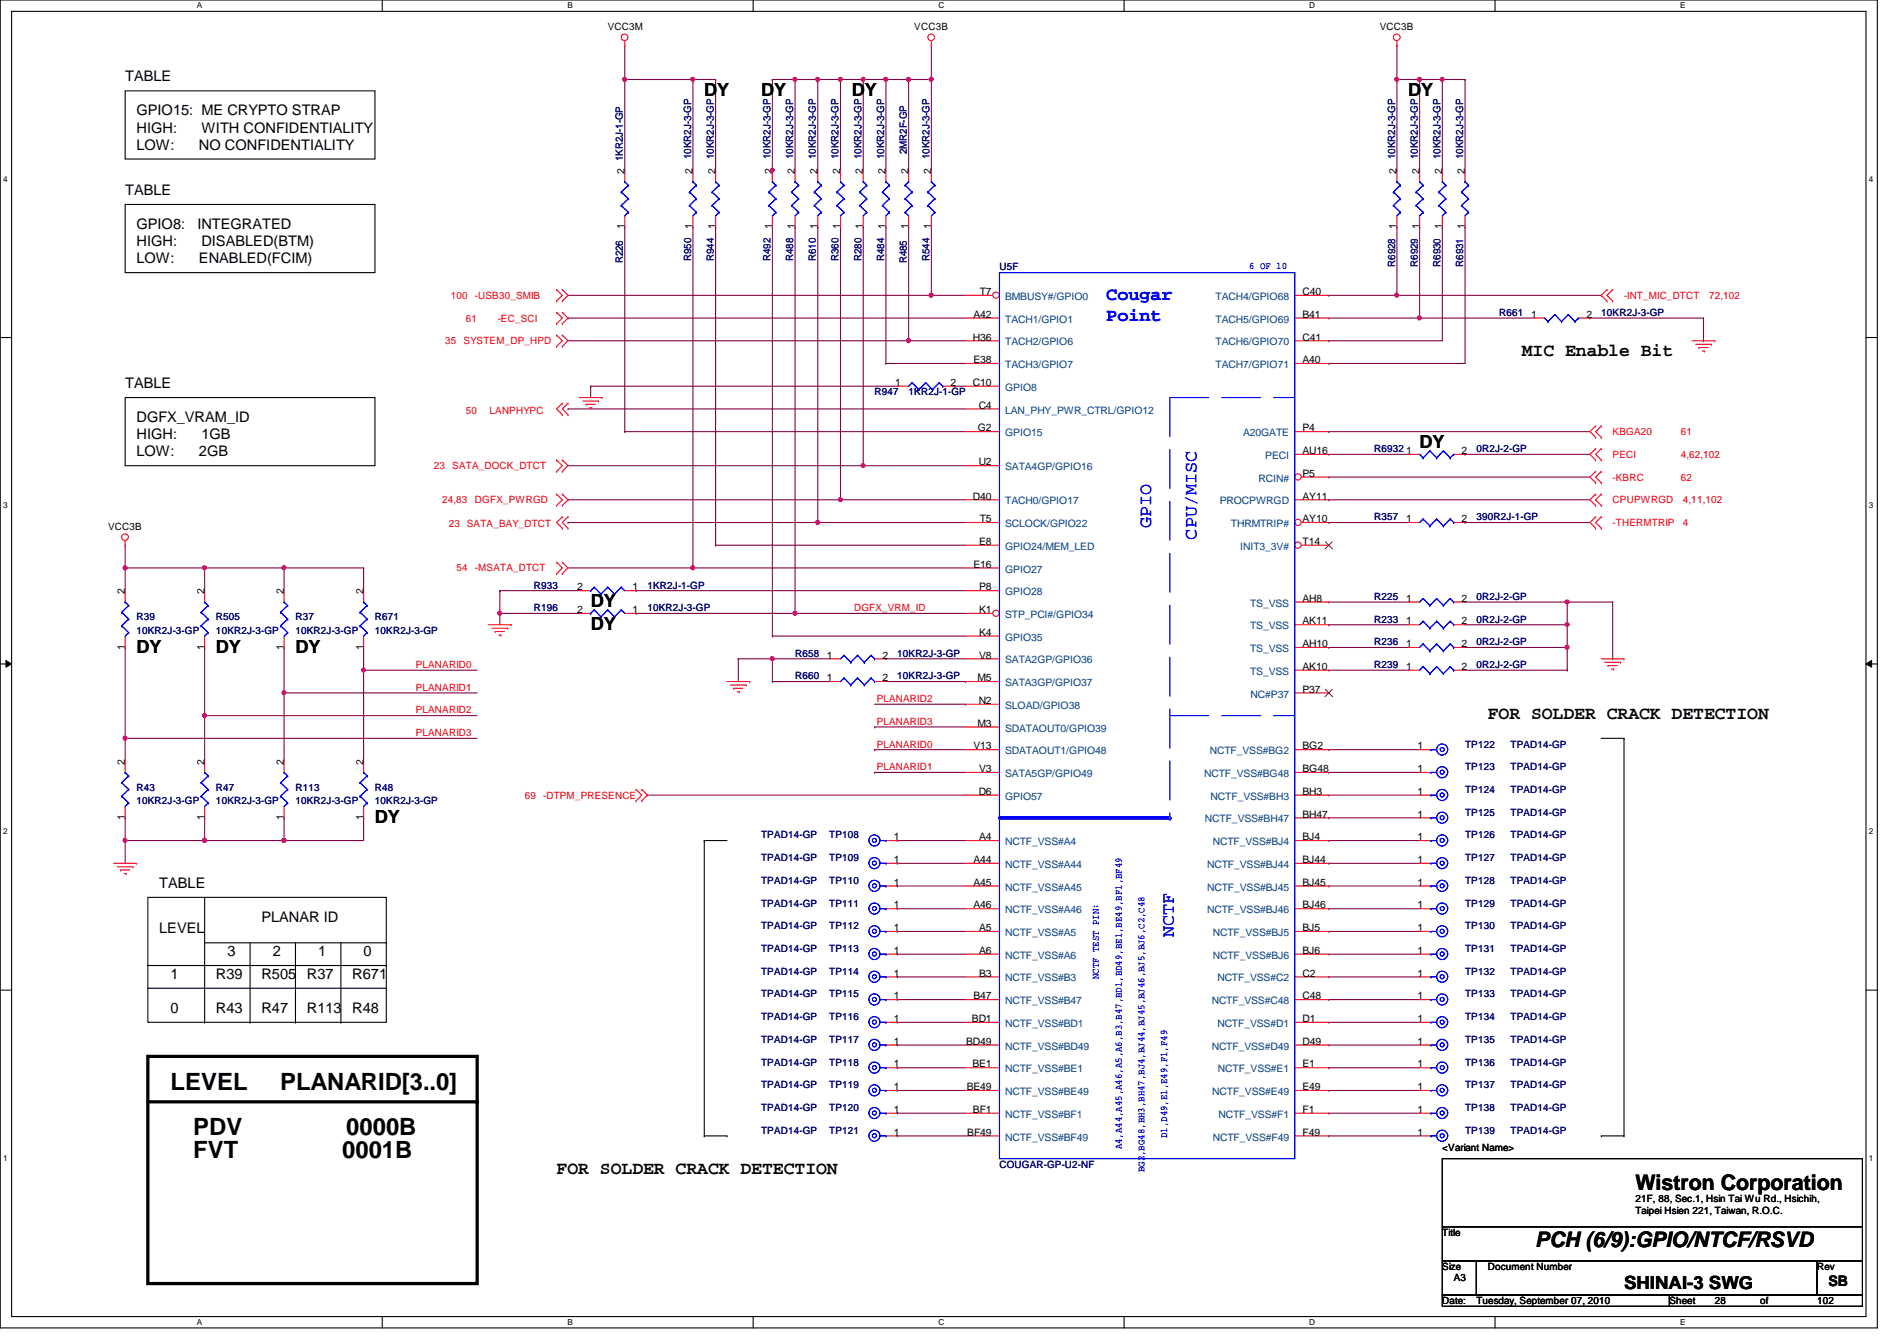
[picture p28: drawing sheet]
<svg xmlns="http://www.w3.org/2000/svg" width="297mm" height="210mm" viewBox="0 0 297 210" stroke-linecap="round" stroke-linejoin="round" font-family="sans-serif">
<defs><g id="words">
<g font-size="3.7">
<text x="26.7" y="170.6">LEVEL</text>
<text x="43.9" y="170.6">PLANARID[3..0]</text>
<text x="30.3" y="177.7">PDV</text>
<text x="54.2" y="177.7">0000B</text>
<text x="30.3" y="181.3">FVT</text>
<text x="53.6" y="181.3">0001B</text>
</g>
<g font-size="3.3">
<text x="256.1" y="186.3">Wistron Corporation</text>
<text x="240.4" y="195.2">PCH (6/9):GPIO/NTCF/RSVD</text>
</g>
<g font-size="2.8">
<text x="110.3" y="15.1">DY</text>
<text x="119.2" y="15.1">DY</text>
<text x="133.4" y="15.1">DY</text>
<text x="220.5" y="15.1">DY</text>
<text x="238.3" y="55.7">MIC Enable Bit</text>
<text x="222.3" y="70.2">DY</text>
<text x="92.5" y="95.1">DY</text>
<text x="92.5" y="98.6">DY</text>
<text x="21.4" y="102.2">DY</text>
<text x="33.8" y="102.2">DY</text>
<text x="46.3" y="102.2">DY</text>
<text x="233" y="112.6">FOR SOLDER CRACK DETECTION</text>
<text x="58.7" y="128.9">DY</text>
<text x="87.2" y="183.7">FOR SOLDER CRACK DETECTION</text>
<text x="254.3" y="201.8">SHINAI-3 SWG</text>
</g>
<g font-size="2.8" fill="#00f">
<text x="173.2" y="47">Cougar</text>
<text x="173.2" y="50.2">Point</text>
<text x="180.3" y="82.7" transform="rotate(-90 180.3 82.7)">GPIO</text>
<text x="187.4" y="84.5" transform="rotate(-90 187.4 84.5)">CPU/MISC</text>
<text x="183.8" y="146.7" transform="rotate(-90 183.8 146.7)">NCTF</text>
</g>
<g font-size="2.3">
<text x="19.6" y="12.7">TABLE</text>
<text x="21.4" y="18.1">GPIO15: ME CRYPTO STRAP</text>
<text x="21.4" y="20.7">HIGH:</text>
<text x="21.4" y="23.4">LOW:</text>
<text x="31.2" y="23.4">NO CONFIDENTIALITY</text>
<text x="31.5" y="20.7">WITH CONFIDENTIALITY</text>
<text x="19.6" y="30.5">TABLE</text>
<text x="21.4" y="35.9">GPIO8:</text>
<text x="30.9" y="35.9">INTEGRATED</text>
<text x="21.4" y="38.5">HIGH:</text>
<text x="21.4" y="41.2">LOW:</text>
<text x="31.2" y="41.2">ENABLED(FCIM)</text>
<text x="31.5" y="38.5">DISABLED(BTM)</text>
<text x="19.6" y="60.7">TABLE</text>
<text x="21.4" y="66.1">DGFX_VRAM_ID</text>
<text x="21.4" y="68.7">HIGH:</text>
<text x="21.4" y="71.4">LOW:</text>
<text x="31.2" y="71.4">2GB</text>
<text x="31.5" y="68.7">1GB</text>
<text x="24.9" y="139">TABLE</text>
<text x="24.9" y="146.1">LEVEL</text>
<text x="35.6" y="149.6">3</text>
<text x="40.9" y="144.3">PLANAR ID</text>
<text x="42.7" y="149.6">2</text>
<text x="49.8" y="149.6">1</text>
<text x="56.9" y="149.6">0</text>
<text x="26.7" y="153.2">1</text>
<text x="33.8" y="153.2">R39</text>
<text x="40.9" y="153.2">R505</text>
<text x="48" y="153.2">R37</text>
<text x="55.2" y="153.2">R671</text>
<text x="26.7" y="158.5">0</text>
<text x="33.8" y="158.5">R43</text>
<text x="40.9" y="158.5">R47</text>
<text x="48" y="158.5">R113</text>
<text x="55.2" y="158.5">R48</text>
<text x="286.3" y="201.3">SB</text>
</g>
<g font-size="1.6">
<text x="95.2" y="4.7">VCC3M</text>
<text x="143.2" y="4.7">VCC3B</text>
<text x="216.1" y="4.7">VCC3B</text>
<text x="97.8" y="27.2" transform="rotate(-90 97.8 27.2)">2</text>
<text x="108.5" y="27.2" transform="rotate(-90 108.5 27.2)">2</text>
<text x="112" y="27.2" transform="rotate(-90 112 27.2)">2</text>
<text x="120.9" y="27.2" transform="rotate(-90 120.9 27.2)">2</text>
<text x="124.5" y="27.2" transform="rotate(-90 124.5 27.2)">2</text>
<text x="128" y="27.2" transform="rotate(-90 128 27.2)">2</text>
<text x="131.6" y="27.2" transform="rotate(-90 131.6 27.2)">2</text>
<text x="135.1" y="27.2" transform="rotate(-90 135.1 27.2)">2</text>
<text x="138.7" y="27.2" transform="rotate(-90 138.7 27.2)">2</text>
<text x="142.2" y="27.2" transform="rotate(-90 142.2 27.2)">2</text>
<text x="145.8" y="27.2" transform="rotate(-90 145.8 27.2)">2</text>
<text x="218.7" y="27.2" transform="rotate(-90 218.7 27.2)">2</text>
<text x="222.2" y="27.2" transform="rotate(-90 222.2 27.2)">2</text>
<text x="225.8" y="27.2" transform="rotate(-90 225.8 27.2)">2</text>
<text x="229.4" y="27.2" transform="rotate(-90 229.4 27.2)">2</text>
<text x="97.8" y="35.9" transform="rotate(-90 97.8 35.9)">1</text>
<text x="108.5" y="35.9" transform="rotate(-90 108.5 35.9)">1</text>
<text x="112" y="35.9" transform="rotate(-90 112 35.9)">1</text>
<text x="120.9" y="35.9" transform="rotate(-90 120.9 35.9)">1</text>
<text x="124.5" y="35.9" transform="rotate(-90 124.5 35.9)">1</text>
<text x="128" y="35.9" transform="rotate(-90 128 35.9)">1</text>
<text x="131.6" y="35.9" transform="rotate(-90 131.6 35.9)">1</text>
<text x="135.1" y="35.9" transform="rotate(-90 135.1 35.9)">1</text>
<text x="138.7" y="35.9" transform="rotate(-90 138.7 35.9)">1</text>
<text x="142.2" y="35.9" transform="rotate(-90 142.2 35.9)">1</text>
<text x="145.8" y="35.9" transform="rotate(-90 145.8 35.9)">1</text>
<text x="218.7" y="35.9" transform="rotate(-90 218.7 35.9)">1</text>
<text x="222.2" y="35.9" transform="rotate(-90 222.2 35.9)">1</text>
<text x="225.8" y="35.9" transform="rotate(-90 225.8 35.9)">1</text>
<text x="229.4" y="35.9" transform="rotate(-90 229.4 35.9)">1</text>
<text x="153.4" y="46.2">T7</text>
<text x="204" y="46.2">C40</text>
<text x="152.4" y="53.3">H36</text>
<text x="152.4" y="49.7">A42</text>
<text x="204" y="53.3">C41</text>
<text x="204" y="49.7">B41</text>
<text x="239.7" y="49.7">1</text>
<text x="248.4" y="49.7">2</text>
<text x="152.4" y="56.9">E38</text>
<text x="204" y="56.9">A40</text>
<text x="140.2" y="60.4">1</text>
<text x="148.8" y="60.4">2</text>
<text x="152.4" y="60.4">C10</text>
<text x="153.2" y="64">C4</text>
<text x="153.1" y="67.5">G2</text>
<text x="204" y="71.1">AU16</text>
<text x="204" y="67.5">P4</text>
<text x="220.2" y="71.1">1</text>
<text x="228.9" y="71.1">2</text>
<text x="153.2" y="72.9">U2</text>
<text x="204" y="74.6">P5</text>
<text x="16.9" y="82.9">VCC3B</text>
<text x="152.4" y="78.2">D40</text>
<text x="153.4" y="81.7">T5</text>
<text x="204" y="78.2">AY11</text>
<text x="204" y="81.7">AY10</text>
<text x="220.2" y="81.7">1</text>
<text x="228.9" y="81.7">2</text>
<text x="152.4" y="88.9">E16</text>
<text x="153.3" y="85.3">E8</text>
<text x="204" y="85.3">T14</text>
<text x="19.6" y="93" transform="rotate(-90 19.6 93)">2</text>
<text x="32" y="93" transform="rotate(-90 32 93)">2</text>
<text x="44.4" y="93" transform="rotate(-90 44.4 93)">2</text>
<text x="56.9" y="93" transform="rotate(-90 56.9 93)">2</text>
<text x="90.4" y="96">2</text>
<text x="90.4" y="92.4">2</text>
<text x="99.1" y="96">1</text>
<text x="99.1" y="92.4">1</text>
<text x="153.3" y="92.4">P8</text>
<text x="153.3" y="96">K1</text>
<text x="204" y="94.2">AH8</text>
<text x="220.2" y="94.2">1</text>
<text x="228.9" y="94.2">2</text>
<text x="19.6" y="101.7" transform="rotate(-90 19.6 101.7)">1</text>
<text x="32" y="101.7" transform="rotate(-90 32 101.7)">1</text>
<text x="44.4" y="101.7" transform="rotate(-90 44.4 101.7)">1</text>
<text x="56.9" y="101.7" transform="rotate(-90 56.9 101.7)">1</text>
<text x="153.3" y="99.5">K4</text>
<text x="204" y="101.3">AH10</text>
<text x="204" y="97.7">AK11</text>
<text x="220.2" y="97.7">1</text>
<text x="220.2" y="101.3">1</text>
<text x="228.9" y="97.7">2</text>
<text x="228.9" y="101.3">2</text>
<text x="129.5" y="103.1">1</text>
<text x="129.5" y="106.6">1</text>
<text x="138.2" y="103.1">2</text>
<text x="138.2" y="106.6">2</text>
<text x="153.1" y="106.6">M5</text>
<text x="153.3" y="103.1">V8</text>
<text x="204" y="104.9">AK10</text>
<text x="220.2" y="104.9">1</text>
<text x="228.9" y="104.9">2</text>
<text x="153.1" y="113.7">M3</text>
<text x="153.2" y="110.2">N2</text>
<text x="204" y="108.4">P37</text>
<text x="19.6" y="119.7" transform="rotate(-90 19.6 119.7)">2</text>
<text x="32" y="119.7" transform="rotate(-90 32 119.7)">2</text>
<text x="44.4" y="119.7" transform="rotate(-90 44.4 119.7)">2</text>
<text x="56.9" y="119.7" transform="rotate(-90 56.9 119.7)">2</text>
<text x="152.4" y="117.3">V13</text>
<text x="204" y="117.3">BG2</text>
<text x="222" y="117.3">1</text>
<text x="153.2" y="124.4">D6</text>
<text x="153.3" y="120.9">V3</text>
<text x="204" y="124.4">BH3</text>
<text x="204" y="120.9">BG48</text>
<text x="222" y="120.9">1</text>
<text x="222" y="124.4">1</text>
<text x="19.6" y="128.4" transform="rotate(-90 19.6 128.4)">1</text>
<text x="32" y="128.4" transform="rotate(-90 32 128.4)">1</text>
<text x="44.4" y="128.4" transform="rotate(-90 44.4 128.4)">1</text>
<text x="56.9" y="128.4" transform="rotate(-90 56.9 128.4)">1</text>
<text x="140" y="131.5">1</text>
<text x="153.3" y="131.5">A4</text>
<text x="204" y="128">BH47</text>
<text x="204" y="131.5">BJ4</text>
<text x="222" y="131.5">1</text>
<text x="222" y="128">1</text>
<text x="140" y="135.1">1</text>
<text x="152.4" y="135.1">A44</text>
<text x="204" y="135.1">BJ44</text>
<text x="222" y="135.1">1</text>
<text x="140" y="138.6">1</text>
<text x="140" y="142.2">1</text>
<text x="152.4" y="138.6">A45</text>
<text x="152.4" y="142.2">A46</text>
<text x="204" y="138.6">BJ45</text>
<text x="204" y="142.2">BJ46</text>
<text x="222" y="142.2">1</text>
<text x="222" y="138.6">1</text>
<text x="140" y="149.3">1</text>
<text x="140" y="145.8">1</text>
<text x="153.3" y="145.8">A5</text>
<text x="153.3" y="149.3">A6</text>
<text x="204" y="145.8">BJ5</text>
<text x="204" y="149.3">BJ6</text>
<text x="222" y="149.3">1</text>
<text x="222" y="145.8">1</text>
<text x="140" y="152.9">1</text>
<text x="153.3" y="152.9">B3</text>
<text x="204" y="152.9">C2</text>
<text x="222" y="152.9">1</text>
<text x="140" y="160">1</text>
<text x="140" y="156.4">1</text>
<text x="152.2" y="160">BD1</text>
<text x="152.4" y="156.4">B47</text>
<text x="204" y="156.4">C48</text>
<text x="204" y="160">D1</text>
<text x="222" y="156.4">1</text>
<text x="222" y="160">1</text>
<text x="140" y="167.1">1</text>
<text x="140" y="163.5">1</text>
<text x="151.3" y="163.5">BD49</text>
<text x="152.3" y="167.1">BE1</text>
<text x="204" y="163.5">D49</text>
<text x="204" y="167.1">E1</text>
<text x="222" y="167.1">1</text>
<text x="222" y="163.5">1</text>
<text x="140" y="170.6">1</text>
<text x="151.4" y="170.6">BE49</text>
<text x="204" y="170.6">E49</text>
<text x="222" y="170.6">1</text>
<text x="140" y="174.2">1</text>
<text x="140" y="177.8">1</text>
<text x="151.5" y="177.8">BF49</text>
<text x="152.4" y="174.2">BF1</text>
<text x="204" y="177.8">F49</text>
<text x="204" y="174.2">F1</text>
<text x="222" y="174.2">1</text>
<text x="222" y="177.8">1</text>
<text x="225.8" y="180.1">&lt;Variant Name&gt;</text>
<text x="256.1" y="188.1">21F, 88, Sec.1, Hsin Tai Wu Rd., Hsichih,</text>
<text x="256.1" y="189.9">Taipei Hsien 221, Taiwan, R.O.C.</text>
<text x="225.8" y="193.5">Title</text>
<text x="225.8" y="198.8">Size</text>
<text x="227.6" y="200.6">A3</text>
<text x="233" y="198.8">Document Number</text>
<text x="284.5" y="198.8">Rev</text>
<text x="225.8" y="204.1">Date:</text>
<text x="231.2" y="204.1">Tuesday, September 07, 2010</text>
<text x="261.4" y="204.1">Sheet</text>
<text x="268.5" y="204.1">28</text>
<text x="275.6" y="204.1">of</text>
<text x="284.5" y="204.1">102</text>
</g>
<g font-size="1.6" fill="#000080">
<text x="97.5" y="25.2" transform="rotate(-90 97.5 25.2)">1KR2J-1-GP</text>
<text x="108.2" y="24.9" transform="rotate(-90 108.2 24.9)">10KR2J-3-GP</text>
<text x="111.8" y="24.9" transform="rotate(-90 111.8 24.9)">10KR2J-3-GP</text>
<text x="120.6" y="24.9" transform="rotate(-90 120.6 24.9)">10KR2J-3-GP</text>
<text x="124.2" y="24.9" transform="rotate(-90 124.2 24.9)">10KR2J-3-GP</text>
<text x="127.8" y="24.9" transform="rotate(-90 127.8 24.9)">10KR2J-3-GP</text>
<text x="131.3" y="24.9" transform="rotate(-90 131.3 24.9)">10KR2J-3-GP</text>
<text x="134.9" y="24.9" transform="rotate(-90 134.9 24.9)">10KR2J-3-GP</text>
<text x="138.4" y="24.9" transform="rotate(-90 138.4 24.9)">10KR2J-3-GP</text>
<text x="142" y="24.2" transform="rotate(-90 142 24.2)">2MR2F-GP</text>
<text x="145.5" y="24.9" transform="rotate(-90 145.5 24.9)">10KR2J-3-GP</text>
<text x="218.4" y="24.9" transform="rotate(-90 218.4 24.9)">10KR2J-3-GP</text>
<text x="222" y="24.9" transform="rotate(-90 222 24.9)">10KR2J-3-GP</text>
<text x="225.5" y="24.9" transform="rotate(-90 225.5 24.9)">10KR2J-3-GP</text>
<text x="229.1" y="24.9" transform="rotate(-90 229.1 24.9)">10KR2J-3-GP</text>
<text x="97.5" y="41.2" transform="rotate(-90 97.5 41.2)">R226</text>
<text x="108.2" y="40.9" transform="rotate(-90 108.2 40.9)">R950</text>
<text x="111.8" y="40.9" transform="rotate(-90 111.8 40.9)">R944</text>
<text x="120.6" y="40.9" transform="rotate(-90 120.6 40.9)">R492</text>
<text x="124.2" y="40.9" transform="rotate(-90 124.2 40.9)">R488</text>
<text x="127.8" y="40.9" transform="rotate(-90 127.8 40.9)">R610</text>
<text x="131.3" y="40.9" transform="rotate(-90 131.3 40.9)">R360</text>
<text x="134.9" y="40.9" transform="rotate(-90 134.9 40.9)">R280</text>
<text x="138.4" y="40.9" transform="rotate(-90 138.4 40.9)">R484</text>
<text x="142" y="41.2" transform="rotate(-90 142 41.2)">R485</text>
<text x="145.5" y="40.9" transform="rotate(-90 145.5 40.9)">R544</text>
<text x="218.4" y="41.8" transform="rotate(-90 218.4 41.8)">R6928</text>
<text x="222" y="41.8" transform="rotate(-90 222 41.8)">R6929</text>
<text x="225.5" y="41.8" transform="rotate(-90 225.5 41.8)">R6930</text>
<text x="229.1" y="41.8" transform="rotate(-90 229.1 41.8)">R6931</text>
<text x="156.5" y="42.3">U5F</text>
<text x="234.7" y="49.4">R661</text>
<text x="250.7" y="49.4">10KR2J-3-GP</text>
<text x="136.9" y="61.9">R947</text>
<text x="142.3" y="61.9">1KR2J-1-GP</text>
<text x="215.2" y="70.8">R6932</text>
<text x="231.2" y="70.8">0R2J-2-GP</text>
<text x="215.2" y="81.4">R357</text>
<text x="231.2" y="81.4">390R2J-1-GP</text>
<text x="83.6" y="95.7">R196</text>
<text x="83.6" y="92.1">R933</text>
<text x="101.4" y="95.7">10KR2J-3-GP</text>
<text x="101.4" y="92.1">1KR2J-1-GP</text>
<text x="215.2" y="93.9">R225</text>
<text x="231.2" y="93.9">0R2J-2-GP</text>
<text x="21.4" y="97.1">R39</text>
<text x="21.4" y="99.2">10KR2J-3-GP</text>
<text x="33.8" y="97.1">R505</text>
<text x="33.8" y="99.2">10KR2J-3-GP</text>
<text x="46.3" y="97.1">R37</text>
<text x="46.3" y="99.2">10KR2J-3-GP</text>
<text x="58.7" y="97.1">R671</text>
<text x="58.7" y="99.2">10KR2J-3-GP</text>
<text x="215.2" y="97.5">R233</text>
<text x="215.2" y="101">R236</text>
<text x="231.2" y="97.5">0R2J-2-GP</text>
<text x="231.2" y="101">0R2J-2-GP</text>
<text x="124.5" y="102.8">R658</text>
<text x="124.5" y="106.3">R660</text>
<text x="140.5" y="102.8">10KR2J-3-GP</text>
<text x="140.5" y="106.3">10KR2J-3-GP</text>
<text x="215.2" y="104.6">R239</text>
<text x="231.2" y="104.6">0R2J-2-GP</text>
<text x="229.4" y="117">TP122</text>
<text x="236.5" y="117">TPAD14-GP</text>
<text x="21.4" y="123.8">R43</text>
<text x="21.4" y="125.9">10KR2J-3-GP</text>
<text x="33.8" y="123.8">R47</text>
<text x="33.8" y="125.9">10KR2J-3-GP</text>
<text x="46.3" y="123.8">R113</text>
<text x="46.3" y="125.9">10KR2J-3-GP</text>
<text x="58.7" y="123.8">R48</text>
<text x="58.7" y="125.9">10KR2J-3-GP</text>
<text x="229.4" y="120.6">TP123</text>
<text x="229.4" y="124.1">TP124</text>
<text x="236.5" y="120.6">TPAD14-GP</text>
<text x="236.5" y="124.1">TPAD14-GP</text>
<text x="119.2" y="131.2">TPAD14-GP</text>
<text x="129.8" y="131.2">TP108</text>
<text x="229.4" y="131.2">TP126</text>
<text x="229.4" y="127.7">TP125</text>
<text x="236.5" y="131.2">TPAD14-GP</text>
<text x="236.5" y="127.7">TPAD14-GP</text>
<text x="119.2" y="134.8">TPAD14-GP</text>
<text x="129.8" y="134.8">TP109</text>
<text x="229.4" y="134.8">TP127</text>
<text x="236.5" y="134.8">TPAD14-GP</text>
<text x="119.2" y="138.3">TPAD14-GP</text>
<text x="119.2" y="141.9">TPAD14-GP</text>
<text x="129.8" y="138.3">TP110</text>
<text x="129.8" y="141.9">TP111</text>
<text x="229.4" y="141.9">TP129</text>
<text x="229.4" y="138.3">TP128</text>
<text x="236.5" y="141.9">TPAD14-GP</text>
<text x="236.5" y="138.3">TPAD14-GP</text>
<text x="119.2" y="149">TPAD14-GP</text>
<text x="119.2" y="145.5">TPAD14-GP</text>
<text x="129.8" y="149">TP113</text>
<text x="129.8" y="145.5">TP112</text>
<text x="229.4" y="149">TP131</text>
<text x="229.4" y="145.5">TP130</text>
<text x="236.5" y="149">TPAD14-GP</text>
<text x="236.5" y="145.5">TPAD14-GP</text>
<text x="119.2" y="152.6">TPAD14-GP</text>
<text x="129.8" y="152.6">TP114</text>
<text x="229.4" y="152.6">TP132</text>
<text x="236.5" y="152.6">TPAD14-GP</text>
<text x="119.2" y="159.7">TPAD14-GP</text>
<text x="119.2" y="156.1">TPAD14-GP</text>
<text x="129.8" y="159.7">TP116</text>
<text x="129.8" y="156.1">TP115</text>
<text x="229.4" y="156.1">TP133</text>
<text x="229.4" y="159.7">TP134</text>
<text x="236.5" y="156.1">TPAD14-GP</text>
<text x="236.5" y="159.7">TPAD14-GP</text>
<text x="119.2" y="166.8">TPAD14-GP</text>
<text x="119.2" y="163.2">TPAD14-GP</text>
<text x="129.8" y="166.8">TP118</text>
<text x="129.8" y="163.2">TP117</text>
<text x="229.4" y="166.8">TP136</text>
<text x="229.4" y="163.2">TP135</text>
<text x="236.5" y="166.8">TPAD14-GP</text>
<text x="236.5" y="163.2">TPAD14-GP</text>
<text x="119.2" y="170.3">TPAD14-GP</text>
<text x="119.2" y="173.9">TPAD14-GP</text>
<text x="129.8" y="170.3">TP119</text>
<text x="129.8" y="173.9">TP120</text>
<text x="229.4" y="173.9">TP138</text>
<text x="229.4" y="170.3">TP137</text>
<text x="236.5" y="173.9">TPAD14-GP</text>
<text x="236.5" y="170.3">TPAD14-GP</text>
<text x="119.2" y="177.5">TPAD14-GP</text>
<text x="129.8" y="177.5">TP121</text>
<text x="229.4" y="177.5">TP139</text>
<text x="236.5" y="177.5">TPAD14-GP</text>
<text x="156.5" y="182.8">COUGAR-GP-U2-NF</text>
</g>
<g font-size="1.6" fill="#f00">
<text x="70.6" y="46.8">100</text>
<text x="74.4" y="46.8">-USB30_SMIB</text>
<text x="254.3" y="46.8">-INT_MIC_DTCT</text>
<text x="267.6" y="46.8">72,102</text>
<text x="69.7" y="53.9">35</text>
<text x="72.6" y="53.9">SYSTEM_DP_HPD</text>
<text x="72.9" y="50.3">61</text>
<text x="77.9" y="50.3">-EC_SCI</text>
<text x="72.9" y="64.7">50</text>
<text x="76.7" y="64.7">LANPHYPC</text>
<text x="252.5" y="68.1">KBGA20</text>
<text x="252.5" y="71.7">PECI</text>
<text x="263.2" y="68.1">61</text>
<text x="263.2" y="71.7">4,62,102</text>
<text x="67.9" y="73.4">23</text>
<text x="70.8" y="73.4">SATA_DOCK_DTCT</text>
<text x="252.5" y="75.2">-KBRC</text>
<text x="263.2" y="75.2">62</text>
<text x="69.2" y="78.8">24,83</text>
<text x="70.3" y="82.5">23 SATA_BAY_DTCT</text>
<text x="74.4" y="78.8">DGFX_PWRGD</text>
<text x="252.5" y="78.8">CPUPWRGD</text>
<text x="252.5" y="82.3">-THERMTRIP</text>
<text x="263.5" y="82.3">4</text>
<text x="263.5" y="78.8">4,11,102</text>
<text x="71.5" y="89.5">54</text>
<text x="74.4" y="89.5">-MSATA_DTCT</text>
<text x="133.7" y="95.7">DGFX_VRM_ID</text>
<text x="65.1" y="104.6">PLANARID0</text>
<text x="65.1" y="111.7">PLANARID2</text>
<text x="65.1" y="108.1">PLANARID1</text>
<text x="137.3" y="109.9">PLANARID2</text>
<text x="137.3" y="113.5">PLANARID3</text>
<text x="65.1" y="115.2">PLANARID3</text>
<text x="137.3" y="117">PLANARID0</text>
<text x="82.2" y="125">69</text>
<text x="85" y="125">-DTPM_PRESENCE</text>
<text x="137.3" y="120.6">PLANARID1</text>
</g>
<g font-size="1.6" fill="#004080">
<text x="157.4" y="46.9">BMBUSY#/GPIO0</text>
<text x="190.3" y="46.9">TACH4/GPIO68</text>
<text x="157.4" y="50.5">TACH1/GPIO1</text>
<text x="190.3" y="50.5">TACH5/GPIO69</text>
<text x="157.4" y="54.1">TACH2/GPIO6</text>
<text x="157.4" y="57.6">TACH3/GPIO7</text>
<text x="190.3" y="54.1">TACH6/GPIO70</text>
<text x="190.3" y="57.6">TACH7/GPIO71</text>
<text x="157.4" y="64.7">LAN_PHY_PWR_CTRL/GPIO12</text>
<text x="157.4" y="61.2">GPIO8</text>
<text x="157.4" y="68.3">GPIO15</text>
<text x="194.6" y="68.3">A20GATE</text>
<text x="198.1" y="71.8">PECI</text>
<text x="157.4" y="73.6">SATA4GP/GPIO16</text>
<text x="197.1" y="75.4">RCIN#</text>
<text x="157.4" y="79">TACH0/GPIO17</text>
<text x="157.4" y="82.5">SCLOCK/GPIO22</text>
<text x="191" y="79">PROCPWRGD</text>
<text x="192.7" y="82.5">THRMTRIP#</text>
<text x="157.4" y="89.6">GPIO27</text>
<text x="157.4" y="86.1">GPIO24/MEM_LED</text>
<text x="194.2" y="86.1">INIT3_3V#</text>
<text x="157.4" y="93.2">GPIO28</text>
<text x="195.7" y="95">TS_VSS</text>
<text x="157.4" y="96.7">STP_PCI#/GPIO34</text>
<text x="157.4" y="100.3">GPIO35</text>
<text x="195.7" y="98.5">TS_VSS</text>
<text x="157.4" y="107.4">SATA3GP/GPIO37</text>
<text x="157.4" y="103.8">SATA2GP/GPIO36</text>
<text x="195.7" y="105.6">TS_VSS</text>
<text x="195.7" y="102.1">TS_VSS</text>
<text x="157.4" y="111">SLOAD/GPIO38</text>
<text x="195.8" y="109.2">NC#P37</text>
<text x="157.4" y="114.5">SDATAOUT0/GPIO39</text>
<text x="157.4" y="118.1">SDATAOUT1/GPIO48</text>
<text x="189.4" y="118.1">NCTF_VSS#BG2</text>
<text x="157.4" y="125.2">GPIO57</text>
<text x="157.4" y="121.6">SATA5GP/GPIO49</text>
<text x="188.5" y="121.6">NCTF_VSS#BG48</text>
<text x="189.6" y="125.2">NCTF_VSS#BH3</text>
<text x="188.7" y="128.7">NCTF_VSS#BH47</text>
<text x="157.4" y="132.3">NCTF_VSS#A4</text>
<text x="157.4" y="135.8">NCTF_VSS#A44</text>
<text x="189" y="135.8">NCTF_VSS#BJ44</text>
<text x="189.9" y="132.3">NCTF_VSS#BJ4</text>
<text x="157.4" y="139.4">NCTF_VSS#A45</text>
<text x="157.4" y="143">NCTF_VSS#A46</text>
<text x="189" y="139.4">NCTF_VSS#BJ45</text>
<text x="189" y="143">NCTF_VSS#BJ46</text>
<text x="157.4" y="146.5">NCTF_VSS#A5</text>
<text x="189.9" y="146.5">NCTF_VSS#BJ5</text>
<text x="157.4" y="150.1">NCTF_VSS#A6</text>
<text x="157.4" y="153.6">NCTF_VSS#B3</text>
<text x="189.9" y="150.1">NCTF_VSS#BJ6</text>
<text x="190.6" y="153.6">NCTF_VSS#C2</text>
<text x="157.4" y="157.2">NCTF_VSS#B47</text>
<text x="157.4" y="160.7">NCTF_VSS#BD1</text>
<text x="189.7" y="157.2">NCTF_VSS#C48</text>
<text x="190.6" y="160.7">NCTF_VSS#D1</text>
<text x="157.4" y="164.3">NCTF_VSS#BD49</text>
<text x="157.4" y="167.9">NCTF_VSS#BE1</text>
<text x="189.7" y="164.3">NCTF_VSS#D49</text>
<text x="190.7" y="167.9">NCTF_VSS#E1</text>
<text x="157.4" y="171.4">NCTF_VSS#BE49</text>
<text x="189.8" y="171.4">NCTF_VSS#E49</text>
<text x="157.4" y="175">NCTF_VSS#BF1</text>
<text x="157.4" y="178.5">NCTF_VSS#BF49</text>
<text x="189.9" y="178.5">NCTF_VSS#F49</text>
<text x="190.8" y="175">NCTF_VSS#F1</text>
</g>
<g font-size="1.6" fill="#00f">
<text x="195.6" y="42.1">6 OF 10</text>
<text x="172.1" y="153.2" transform="rotate(-90 172.1 153.2)">NCTF TEST PIN:</text>
<text x="175.6" y="179.9" transform="rotate(-90 175.6 179.9)">A4,A44,A45,A46,A5,A6,B3,B47,BD1,BD49,BE1,BE49,BF1,BF49</text>
<text x="182.7" y="178.1" transform="rotate(-90 182.7 178.1)">D1,D49,E1,E49,F1,F49</text>
<text x="179.2" y="183.5" transform="rotate(-90 179.2 183.5)">BG2,BG48,BH3,BH47,BJ4,BJ44,BJ45,BJ46,BJ5,BJ6,C2,C48</text>
</g>
<g font-size="1.3">
<text x="30.8" y="1.3">A</text>
<text x="88.9" y="1.3">B</text>
<text x="146.9" y="1.3">C</text>
<text x="205" y="1.3">D</text>
<text x="263.1" y="1.3">E</text>
<text x=".5" y="28.4">4</text>
<text x="292.6" y="28.4">4</text>
<text x=".5" y="79.5">3</text>
<text x="292.6" y="79.5">3</text>
<text x=".5" y="130.6">2</text>
<text x="292.6" y="130.6">2</text>
<text x=".5" y="181.7">1</text>
<text x="292.6" y="181.7">1</text>
<text x="30.8" y="207.4">A</text>
<text x="88.9" y="207.4">B</text>
<text x="146.9" y="207.4">C</text>
<text x="205" y="207.4">D</text>
<text x="263.1" y="207.4">E</text>
</g>
</g></defs>
<path d="M0 0h294v207.9h-294zM1.8 1.8h290.4v204.3h-290.4z" fill="none" stroke="#000" stroke-width=".17"/>
<g fill="#fff">
<path d="M30.8 .2h.8v1.4h-.8z"/>
<path d="M30.8 206.2h.8v1.4h-.8z"/>
</g>
<path d="M59.9 0v1.8M59.9 206.1v1.8" fill="none" stroke="#000" stroke-width=".17"/>
<g fill="#fff">
<path d="M88.9 .2h.8v1.4h-.8z"/>
<path d="M88.9 206.2h.8v1.4h-.8z"/>
</g>
<path d="M117.9 0v1.8M117.9 206.1v1.8" fill="none" stroke="#000" stroke-width=".17"/>
<g fill="#fff">
<path d="M146.9 .2h.9v1.4h-.9z"/>
<path d="M146.9 206.2h.9v1.4h-.9z"/>
</g>
<path d="M176 0v1.8M176 206.1v1.8" fill="none" stroke="#000" stroke-width=".17"/>
<g fill="#fff">
<path d="M205 .2h.9v1.4h-.9z"/>
<path d="M205 206.2h.9v1.4h-.9z"/>
</g>
<path d="M234.1 0v1.8M234.1 206.1v1.8" fill="none" stroke="#000" stroke-width=".17"/>
<g fill="#fff">
<path d="M263.1 .2h.8v1.4h-.8z"/>
<path d="M263.1 206.2h.8v1.4h-.8z"/>
<path d="M.5 27.3h.7v1.4h-.7z"/>
<path d="M292.6 27.3h.7v1.4h-.7z"/>
<path d="M.5 78.4h.7v1.4h-.7z"/>
<path d="M292.6 78.4h.7v1.4h-.7z"/>
</g>
<path d="M0 52.8h1.8M292.2 52.8h1.8" fill="none" stroke="#000" stroke-width=".17"/>
<g fill="#fff">
<path d="M.5 129.5h.7v1.4h-.7z"/>
<path d="M292.6 129.5h.7v1.4h-.7z"/>
</g>
<path d="M0 103.9h1.8M292.2 103.9h1.8" fill="none" stroke="#000" stroke-width=".17"/>
<path d="M.9 103.4l.9 .5-.9 .5zM292.2 103.9l.9-.5v1z" fill="#000"/>
<path d="M.9 103.4l.9 .5-.9 .5zM292.2 103.9l.9-.5v1z" fill="none" stroke="#000" stroke-width=".16"/>
<g fill="#fff">
<path d="M.5 180.5h.7v1.4h-.7z"/>
<path d="M292.6 180.5h.7v1.4h-.7z"/>
</g>
<path d="M0 155h1.8M292.2 155h1.8" fill="none" stroke="#000" stroke-width=".17"/>
<path d="M145.8 12.4h.1M145.8 12.4v14.3M145.8 46.2h.1M145.8 46.2h5.4M208.1 67.6h.1M208.1 67.6h40.9" fill="none" stroke="#800040" stroke-width=".17"/>
<circle cx="145.8" cy="46.2" r=".32" fill="#f0f"/>
<circle cx="145.8" cy="46.2" r=".32" fill="none" stroke="#f0f" stroke-width=".17"/>
<path d="M142.3 35.6h.1M142.3 35.6v17.7M145.8 35.6h.1M145.8 35.6v10.6M142.3 53.3h.1M142.3 53.3h8.9" fill="none" stroke="#800040" stroke-width=".17"/>
<circle cx="142.3" cy="53.3" r=".32" fill="#f0f"/>
<circle cx="142.3" cy="53.3" r=".32" fill="none" stroke="#f0f" stroke-width=".17"/>
<path d="M142.3 12.4h.1M142.3 12.4v14.3M142.3 12.4h3.5M88.9 49.8h.1M88.9 49.8h62.3" fill="none" stroke="#800040" stroke-width=".17"/>
<circle cx="145.8" cy="12.4" r=".32" fill="#f0f"/>
<circle cx="145.8" cy="12.4" r=".32" fill="none" stroke="#f0f" stroke-width=".17"/>
<circle cx="142.3" cy="12.4" r=".32" fill="#f0f"/>
<circle cx="142.3" cy="12.4" r=".32" fill="none" stroke="#f0f" stroke-width=".17"/>
<path d="M138.7 12.4h.1M138.7 12.4v14.3M145.8 7.1h.1M145.8 7.1v5.3M138.7 35.6h.1M138.7 35.6v21.3M138.7 56.9h.1M138.7 56.9h12.5" fill="none" stroke="#800040" stroke-width=".17"/>
<circle cx="138.7" cy="12.4" r=".32" fill="#f0f"/>
<circle cx="138.7" cy="12.4" r=".32" fill="none" stroke="#f0f" stroke-width=".17"/>
<g fill="none" stroke="#800040" stroke-width=".17">
<path d="M97.8 12.4h.1M97.8 7.1h.1M97.8 7.1v19.6M138.7 12.4h.1M138.7 12.4h3.6M97.8 35.6h.1M97.8 35.6v32M135.2 35.6h.1M135.2 35.6v37.3M88.9 64h.1M88.9 64h62.3M97.8 67.6h.1"/>
<path d="M97.8 67.6h53.4M135.2 72.9h.1M135.2 72.9h16"/>
</g>
<circle cx="135.1" cy="72.9" r=".32" fill="#f0f"/>
<circle cx="135.1" cy="72.9" r=".32" fill="none" stroke="#f0f" stroke-width=".17"/>
<path d="M135.2 12.4h.1M135.2 12.4v14.3" fill="none" stroke="#800040" stroke-width=".17"/>
<circle cx="135.1" cy="12.4" r=".32" fill="#f0f"/>
<circle cx="135.1" cy="12.4" r=".32" fill="none" stroke="#f0f" stroke-width=".17"/>
<path d="M135.2 12.4h.1M135.2 12.4h3.5M131.6 35.6h.1M131.6 35.6v42.6" fill="none" stroke="#800040" stroke-width=".17"/>
<circle cx="131.6" cy="78.2" r=".32" fill="#f0f"/>
<circle cx="131.6" cy="78.2" r=".32" fill="none" stroke="#f0f" stroke-width=".17"/>
<path d="M131.6 12.4h.1M131.6 12.4v14.3M131.6 78.2h.1M131.6 78.2h19.6" fill="none" stroke="#800040" stroke-width=".17"/>
<circle cx="131.6" cy="12.4" r=".32" fill="#f0f"/>
<circle cx="131.6" cy="12.4" r=".32" fill="none" stroke="#f0f" stroke-width=".17"/>
<path d="M131.6 12.4h.1M131.6 12.4h3.6M88.9 78.2h.1M88.9 78.2h42.7M128.1 81.8h.1M128.1 81.8h23.1" fill="none" stroke="#800040" stroke-width=".17"/>
<circle cx="128" cy="81.8" r=".32" fill="#f0f"/>
<circle cx="128" cy="81.8" r=".32" fill="none" stroke="#f0f" stroke-width=".17"/>
<path d="M128.1 12.4h.1M128.1 12.4v14.3M128.1 35.6h.1M128.1 35.6v46.2" fill="none" stroke="#800040" stroke-width=".17"/>
<circle cx="128" cy="12.4" r=".32" fill="#f0f"/>
<circle cx="128" cy="12.4" r=".32" fill="none" stroke="#f0f" stroke-width=".17"/>
<path d="M128.1 12.4h.1M128.1 12.4h3.5M88.9 81.8h.1M88.9 81.8h39.2M108.5 88.9h.1M108.5 88.9h42.7" fill="none" stroke="#800040" stroke-width=".17"/>
<circle cx="108.5" cy="88.9" r=".32" fill="#f0f"/>
<circle cx="108.5" cy="88.9" r=".32" fill="none" stroke="#f0f" stroke-width=".17"/>
<path d="M124.5 12.4h.1M124.5 12.4v14.3M92.5 60.5h.1M92.5 60.5h48M92.5 60.5v1.7M149.4 60.5h.1M149.4 60.5h1.8M78.3 96h.1M78.3 96h12.4M112.1 85.3h.1M112.1 85.3h39.1" fill="none" stroke="#800040" stroke-width=".17"/>
<circle cx="124.5" cy="12.4" r=".32" fill="#f0f"/>
<circle cx="124.5" cy="12.4" r=".32" fill="none" stroke="#f0f" stroke-width=".17"/>
<g fill="none" stroke="#800040" stroke-width=".17">
<path d="M124.5 12.4h.1M124.5 12.4h3.6M218.7 35.6h.1M218.7 35.6v10.6h-10.6M208.1 46.2h.1M208.1 49.8h.1M208.1 49.8h14.2M120.9 99.6h.1M120.9 99.6h30.3M140.5 135.1h.1M140.5 138.7h.1M140.5 131.6h.1"/>
<path d="M140.5 135.1h10.7M140.5 138.7h10.7M140.5 131.6h10.7M140.5 156.5h.1M140.5 145.8h.1M140.5 142.2h.1M140.5 152.9h.1M140.5 149.4h.1M140.5 156.5h10.7M140.5 145.8h10.7M140.5 142.2h10.7M140.5 152.9h10.7"/>
<path d="M140.5 149.4h10.7M140.5 167.1h.1M140.5 177.8h.1M140.5 170.7h.1M140.5 174.2h.1M140.5 160h.1M140.5 163.6h.1M140.5 167.1h10.7M140.5 177.8h10.7M140.5 170.7h10.7M140.5 174.2h10.7M140.5 160h10.7"/>
<path d="M140.5 163.6h10.7"/>
</g>
<circle cx="222.3" cy="49.8" r=".32" fill="#f0f"/>
<circle cx="222.3" cy="49.8" r=".32" fill="none" stroke="#f0f" stroke-width=".17"/>
<g fill="none" stroke="#800040" stroke-width=".17">
<path d="M218.7 12.4h.1M218.7 12.4v14.3M218.7 12.4h3.6M222.3 12.4h.1M222.3 12.4v14.3M225.8 12.4h.1M225.8 12.4v14.3M229.4 12.4h.1M229.4 12.4v14.3M225.8 35.6h.1M225.8 35.6v17.7h-17.7M229.4 35.6h.1"/>
<path d="M229.4 35.6v21.3h-21.3M208.1 53.3h.1M208.1 56.9h.1"/>
</g>
<circle cx="218.7" cy="12.4" r=".32" fill="#f0f"/>
<circle cx="218.7" cy="12.4" r=".32" fill="none" stroke="#f0f" stroke-width=".17"/>
<path d="M222.3 12.4h.1M222.3 12.4h3.5" fill="none" stroke="#800040" stroke-width=".17"/>
<circle cx="222.3" cy="12.4" r=".32" fill="#f0f"/>
<circle cx="222.3" cy="12.4" r=".32" fill="none" stroke="#f0f" stroke-width=".17"/>
<path d="M225.8 12.4h.1M225.8 12.4h3.6" fill="none" stroke="#800040" stroke-width=".17"/>
<circle cx="225.8" cy="12.4" r=".32" fill="#f0f"/>
<circle cx="225.8" cy="12.4" r=".32" fill="none" stroke="#f0f" stroke-width=".17"/>
<g fill="none" stroke="#800040" stroke-width=".17">
<path d="M97.8 12.4h.1M97.8 12.4h14.3M108.5 12.4h.1M108.5 12.4v14.3M112.1 12.4h.1M112.1 12.4v14.3M218.7 7.1h.1M218.7 7.1v5.3M108.5 35.6h.1M108.5 35.6v53.3M112.1 35.6h.1M112.1 35.6v49.7"/>
<path d="M208.1 71.1h.1M208.1 74.7h.1M208.1 78.2h.1M208.1 71.1h12.4M208.1 74.7h40.9M208.1 78.2h40.9M229.4 71.1h.1M229.4 71.1h19.6M208.1 81.8h.1M208.1 81.8h12.4M229.4 81.8h.1M229.4 81.8h19.6"/>
<path d="M208.1 117.3h.1M208.1 117.3h14.2M208.1 120.9h.1M208.1 124.5h.1M208.1 128h.1M208.1 131.6h.1M208.1 135.1h.1M208.1 138.7h.1M208.1 120.9h14.2M208.1 124.5h14.2M208.1 128h14.2M208.1 131.6h14.2"/>
<path d="M208.1 135.1h14.2M208.1 138.7h14.2M208.1 142.2h.1M208.1 145.8h.1M208.1 149.4h.1M208.1 152.9h.1M208.1 156.5h.1M208.1 142.2h14.2M208.1 145.8h14.2M208.1 149.4h14.2M208.1 152.9h14.2M208.1 156.5h14.2"/>
<path d="M208.1 160h.1M208.1 163.6h.1M208.1 167.1h.1M208.1 170.7h.1M208.1 174.2h.1M208.1 177.8h.1M208.1 160h14.2M208.1 163.6h14.2M208.1 167.1h14.2M208.1 170.7h14.2M208.1 174.2h14.2M208.1 177.8h14.2"/>
</g>
<circle cx="108.5" cy="12.4" r=".32" fill="#f0f"/>
<circle cx="108.5" cy="12.4" r=".32" fill="none" stroke="#f0f" stroke-width=".17"/>
<circle cx="97.8" cy="12.4" r=".32" fill="#f0f"/>
<circle cx="97.8" cy="12.4" r=".32" fill="none" stroke="#f0f" stroke-width=".17"/>
<path d="M120.9 26.7h.1M120.9 26.7v1.7" fill="none" stroke="#800040" stroke-width=".17"/>
<circle cx="120.9" cy="26.6" r=".32" fill="#f0f"/>
<circle cx="120.9" cy="26.6" r=".32" fill="none" stroke="#f0f" stroke-width=".17"/>
<path d="M120.9 12.4h.1M120.9 12.4v14.3M124.5 96h.1M124.5 96h26.7" fill="none" stroke="#800040" stroke-width=".17"/>
<circle cx="124.5" cy="96" r=".32" fill="#f0f"/>
<circle cx="124.5" cy="96" r=".32" fill="none" stroke="#f0f" stroke-width=".17"/>
<g fill="none" stroke="#800040" stroke-width=".17">
<path d="M120.9 12.4h.1M120.9 12.4h3.6M120.9 35.6h.1M120.9 35.6v64M124.5 35.6h.1M124.5 35.6v60.4h-24.9M88.9 88.9h19.6M99.6 96h.1M108.5 88.9h.1M32 112h.1M32 112h42.7M136.9 110.2h14.3"/>
<path d="M151.2 110.2h.1"/>
</g>
<circle cx="32" cy="112" r=".32" fill="#f0f"/>
<circle cx="32" cy="112" r=".32" fill="none" stroke="#f0f" stroke-width=".17"/>
<g fill="none" stroke="#800040" stroke-width=".17">
<path d="M19.6 85.3h.1M19.6 85.3v3.6M19.6 115.6h.1M19.6 115.6h55.1M32 101.3h.1M32 112h.1M32 101.3v17.8M44.5 101.3h.1M44.5 101.3v7.2M138.7 106.7h12.5M151.2 106.7h.1M19.6 128h.1"/>
<path d="M19.6 131.6h.1M19.6 128v7.1M32 128h.1M32 128v3.6M56.9 128h.1M56.9 128v3.6M101.4 124.5h.1M101.4 124.5h49.8M136.9 120.9h.1M136.9 120.9h14.3"/>
</g>
<circle cx="32" cy="131.5" r=".32" fill="#f0f"/>
<circle cx="32" cy="131.5" r=".32" fill="none" stroke="#f0f" stroke-width=".17"/>
<path d="M44.5 128h.1M44.5 128v3.6" fill="none" stroke="#800040" stroke-width=".17"/>
<circle cx="44.5" cy="131.5" r=".32" fill="#f0f"/>
<circle cx="44.5" cy="131.5" r=".32" fill="none" stroke="#f0f" stroke-width=".17"/>
<path d="M44.5 131.6h.1M44.5 131.6h12.4" fill="none" stroke="#800040" stroke-width=".17"/>
<circle cx="44.5" cy="131.5" r=".32" fill="#f0f"/>
<circle cx="44.5" cy="131.5" r=".32" fill="none" stroke="#f0f" stroke-width=".17"/>
<path d="M56.9 104.9h.1M56.9 104.9v14.2" fill="none" stroke="#800040" stroke-width=".17"/>
<circle cx="56.9" cy="104.9" r=".32" fill="#f0f"/>
<circle cx="56.9" cy="104.9" r=".32" fill="none" stroke="#f0f" stroke-width=".17"/>
<path d="M19.6 115.6h.1M19.6 115.6v3.5M44.5 108.5h.1M44.5 108.5v10.6" fill="none" stroke="#800040" stroke-width=".17"/>
<circle cx="19.6" cy="115.5" r=".32" fill="#f0f"/>
<circle cx="19.6" cy="115.5" r=".32" fill="none" stroke="#f0f" stroke-width=".17"/>
<path d="M32 88.9h.1M32 88.9h24.9M44.5 88.9h.1M44.5 88.9v3.6M56.9 88.9h.1M56.9 88.9v3.6M56.9 104.9h.1M56.9 104.9h17.8" fill="none" stroke="#800040" stroke-width=".17"/>
<circle cx="44.5" cy="88.9" r=".32" fill="#f0f"/>
<circle cx="44.5" cy="88.9" r=".32" fill="none" stroke="#f0f" stroke-width=".17"/>
<path d="M32 88.9h.1M32 88.9v3.6M19.6 131.6h.1M19.6 131.6h12.4" fill="none" stroke="#800040" stroke-width=".17"/>
<circle cx="32" cy="131.5" r=".32" fill="#f0f"/>
<circle cx="32" cy="131.5" r=".32" fill="none" stroke="#f0f" stroke-width=".17"/>
<circle cx="19.6" cy="131.5" r=".32" fill="#f0f"/>
<circle cx="19.6" cy="131.5" r=".32" fill="none" stroke="#f0f" stroke-width=".17"/>
<path d="M32 131.6h.1M32 131.6h12.5" fill="none" stroke="#800040" stroke-width=".17"/>
<circle cx="32" cy="131.5" r=".32" fill="#f0f"/>
<circle cx="32" cy="131.5" r=".32" fill="none" stroke="#f0f" stroke-width=".17"/>
<path d="M19.6 88.9h.1M19.6 88.9h12.4" fill="none" stroke="#800040" stroke-width=".17"/>
<circle cx="32" cy="88.9" r=".32" fill="#f0f"/>
<circle cx="32" cy="88.9" r=".32" fill="none" stroke="#f0f" stroke-width=".17"/>
<circle cx="19.6" cy="88.9" r=".32" fill="#f0f"/>
<circle cx="19.6" cy="88.9" r=".32" fill="none" stroke="#f0f" stroke-width=".17"/>
<path d="M19.6 88.9h.1M19.6 88.9v3.6M44.5 108.5h.1M44.5 108.5h30.2" fill="none" stroke="#800040" stroke-width=".17"/>
<circle cx="44.5" cy="108.4" r=".32" fill="#f0f"/>
<circle cx="44.5" cy="108.4" r=".32" fill="none" stroke="#f0f" stroke-width=".17"/>
<path d="M19.6 101.3h.1M19.6 101.3v14.3M120.9 106.7h.1M120.9 103.1h.1M120.9 106.7h8.9M120.9 103.1v3.6M136.9 113.8h.1M136.9 117.3h.1M136.9 113.8h14.3M136.9 117.3h14.3" fill="none" stroke="#800040" stroke-width=".17"/>
<circle cx="120.9" cy="103.1" r=".32" fill="#f0f"/>
<circle cx="120.9" cy="103.1" r=".32" fill="none" stroke="#f0f" stroke-width=".17"/>
<path d="M56.9 101.3h.1M56.9 101.3v3.6M115.6 103.1h.1M115.6 103.1h14.2M115.6 103.1v3.6M120.9 103.1h.1M138.7 103.1h.1M138.7 103.1h12.5M208.1 104.9h.1M208.1 104.9h12.4M229.4 101.3h16M245.4 101.3h.1" fill="none" stroke="#800040" stroke-width=".17"/>
<circle cx="245.4" cy="101.3" r=".32" fill="#f0f"/>
<circle cx="245.4" cy="101.3" r=".32" fill="none" stroke="#f0f" stroke-width=".17"/>
<path d="M208.1 94.2h.1M208.1 97.8h.1M208.1 94.2h12.4M208.1 97.8h12.4M229.4 94.2h16M245.4 97.8h.1M245.4 94.2h.1M245.4 97.8v7.1M229.4 104.9h16M245.4 104.9h.1M245.4 101.3h.1" fill="none" stroke="#800040" stroke-width=".17"/>
<circle cx="245.4" cy="94.2" r=".32" fill="#f0f"/>
<circle cx="245.4" cy="94.2" r=".32" fill="none" stroke="#f0f" stroke-width=".17"/>
<path d="M229.4 97.8h16M245.4 97.8h.1M245.4 94.2h7.1M252.5 94.2h.1M252.5 94.2v8.9M208.1 101.3h.1M208.1 101.3h12.4M252.5 103.1h.1" fill="none" stroke="#800040" stroke-width=".17"/>
<circle cx="245.4" cy="97.8" r=".32" fill="#f0f"/>
<circle cx="245.4" cy="97.8" r=".32" fill="none" stroke="#f0f" stroke-width=".17"/>
<path d="M222.3 35.6h.1M222.3 35.6v14.2M218.7 46.2h32M222.3 49.8h.1M222.3 49.8h17.8M249 49.8h.1M249 49.8h17.7v3.5M250.7 46.2h.1M266.7 53.3h.1M245.4 94.2h.1M245.4 94.2v3.6" fill="none" stroke="#800040" stroke-width=".17"/>
<circle cx="218.7" cy="46.2" r=".32" fill="#f0f"/>
<circle cx="218.7" cy="46.2" r=".32" fill="none" stroke="#f0f" stroke-width=".17"/>
<path d="M88.9 53.3h53.4M142.3 53.3h.1M78.3 92.5h.1M78.3 92.5h12.4M78.3 92.5v3.5M99.6 92.5h.1M99.6 92.5h51.6" fill="none" stroke="#800040" stroke-width=".17"/>
<circle cx="78.2" cy="96" r=".32" fill="#f0f"/>
<circle cx="78.2" cy="96" r=".32" fill="none" stroke="#f0f" stroke-width=".17"/>
<path d="M88.9 46.2h56.9M145.8 46.2h.1M88.9 72.9h46.3M135.2 72.9h.1M78.3 96h.1M78.3 96v1.8" fill="none" stroke="#800040" stroke-width=".17"/>
<g fill="none" stroke="#f00" stroke-width=".17">
<path d="M97.8 7.1h.1M97.8 6.4v.7M145.8 7.1h.1M145.8 6.4v.7M218.7 7.1h.1M218.7 6.4v.7M108.5 26.7v1.7M108.5 33.8v1.8M112.1 26.7v1.7M112.1 33.8v1.8M138.7 26.7v1.7M138.7 33.8v1.8"/>
<path d="M218.7 26.7v1.7M218.7 33.8v1.8M222.3 26.7v1.7M222.3 33.8v1.8M229.4 26.7v1.7M229.4 33.8v1.8M87.2 50.7h.1M87.2 48.9h.1M87.2 54.2h.1M87.2 52.5h.1M87.2 47.1h.1M87.2 45.3h.1"/>
<path d="M87.2 48.9l.8 .9-.8 .9M87.2 52.5l.8 .8-.8 .9M87.2 45.3l.8 .9-.8 .9M88 48.9h.1M88 50.7h.1M88 52.5h.1M88 54.2h.1M88 45.3h.1M88 47.1h.1M88 48.9l.9 .9-.9 .9M88 52.5l.9 .8-.9 .9M88 45.3l.9 .9-.9 .9"/>
<path d="M151.2 53.3h5.3M151.2 56.9h5.3M240.1 49.8h1.7M247.2 49.8h1.8M251.6 45.3h.1M251.6 47.1h.1M251.6 45.3l-.9 .9 .9 .9M252.5 47.1h.1M252.5 45.3h.1M252.5 45.3l-.9 .9 .9 .9M265 53.3h3.5M265.5 53.9h2.5"/>
<path d="M266 54.4h.1M266 54.4h1.5M266.6 54.9h.3M266.9 54.9h.1M268 53.9h.1M268.5 53.3h.1M87.2 79.1h.1M87.2 77.3h.1M87.2 73.8h.1M87.2 72h.1M87.2 77.3l.8 .9-.8 .9M87.2 72l.8 .9-.8 .9"/>
<path d="M88 63.1h.1M88 64.9h.1M88 77.3h.1M88 79.1h.1M88 72h.1M88 73.8h.1M88 63.1l-.8 .9 .8 .9M88 77.3l.9 .9-.9 .9M88 72l.9 .9-.9 .9M88.9 63.1h.1M88.9 64.9h.1M88.9 63.1l-.9 .9 .9 .9"/>
<path d="M90.7 62.2h3.6M91.3 62.8h2.4M91.8 63.3h.1M91.8 63.3h1.4M92.3 63.8h.4M92.7 63.8h.1M93.7 62.8h.1M94.3 62.2h.1M151.2 64h5.3M151.2 78.2h5.3M202.7 78.2h5.4M220.5 71.1h1.8"/>
<path d="M227.6 71.1h1.8M249.8 66.7h.1M249.8 68.5h.1M249.8 70.2h.1M249.8 72h.1M249.8 73.8h.1M249.8 75.6h.1M249.8 77.3h.1M249.8 79.1h.1M249.8 66.7l-.8 .9 .8 .9M249.8 70.2l-.8 .9 .8 .9M249.8 73.8l-.8 .9 .8 .9"/>
<path d="M249.8 77.3l-.8 .9 .8 .9M250.7 68.5h.1M250.7 66.7h.1M250.7 72h.1M250.7 70.2h.1M250.7 75.6h.1M250.7 73.8h.1M250.7 79.1h.1M250.7 77.3h.1M250.7 66.7l-.9 .9 .9 .9M250.7 70.2l-.9 .9 .9 .9M250.7 73.8l-.9 .9 .9 .9"/>
<path d="M250.7 77.3l-.9 .9 .9 .9M19.6 85.3h.1M19.6 84.6v.7M44.5 92.5v1.7M44.5 99.6v1.7M56.9 92.5v1.7M56.9 99.6v1.7M76.5 97.8h3.5M77 98.3h2.5M77.6 98.8h.1M77.6 98.8h1.4M78.1 99.4h.3"/>
<path d="M78.4 99.4h.1M79.5 98.3h.1M80 97.8h.1M87.2 89.8h.1M87.2 88h.1M87.2 88l.8 .9-.8 .9M88 80.9h.1M88 82.7h.1M88 88h.1M88 89.8h.1M88 80.9l-.8 .9 .8 .9M88 88l.9 .9-.9 .9"/>
<path d="M88.9 80.9h.1M88.9 82.7h.1M88.9 80.9l-.9 .9 .9 .9M151.2 81.8h5.3M151.2 88.9h5.3M151.2 92.5h5.3M151.2 85.3h5.3M220.5 97.8h1.8M220.5 81.8h1.8M227.6 97.8h1.8M227.6 81.8h1.8M249.8 80.9h.1"/>
<path d="M249.8 82.7h.1M249.8 80.9l-.8 .9 .8 .9M250.7 82.7h.1M250.7 80.9h.1M250.7 80.9l-.9 .9 .9 .9M19.6 119.1v1.8M56.9 119.1v1.8M113.8 106.7h3.6M114.4 107.2h2.4M114.9 107.7h.1M114.9 107.7h1.4M115.4 108.3h.4"/>
<path d="M115.8 108.3h.1M116.8 107.2h.1M117.4 106.7h.1M151.2 106.7h5.3M151.2 110.2h5.3M151.2 113.8h5.3M151.2 117.3h5.3M250.7 103.1h3.6M251.3 103.7h2.4M251.8 104.2h.1M251.8 104.2h1.4M252.3 104.7h.4"/>
<path d="M252.7 104.7h.1M253.7 103.7h.1M254.3 103.1h.1M17.8 135.1h3.6M18.4 135.7h2.4M18.9 136.2h.1M18.9 136.2h1.4M19.4 136.7h.4M19.6 126.2v1.8M19.8 136.7h.1M20.8 135.7h.1M21.4 135.1h.1"/>
<path d="M56.9 126.2v1.8M99.6 125.3h.1M99.6 123.6h.1M99.6 123.6l.9 .9-.9 .8M100.5 123.6h.1M100.5 125.3h.1M100.5 123.6l.9 .9-.9 .8M138.7 135.1h1.8M138.7 138.7h1.8M151.2 135.1h5.3M151.2 120.9h5.3M151.2 131.6h5.3"/>
<path d="M151.2 124.5h5.3M151.2 138.7h5.3M222.3 120.9h1.8M222.3 131.6h1.8M222.3 124.5h1.8M138.7 142.2h1.8M151.2 156.5h5.3M151.2 142.2h5.3M151.2 149.4h5.3M151.2 145.8h5.3M151.2 152.9h5.3M222.3 156.5h1.8"/>
<path d="M222.3 142.2h1.8M222.3 149.4h1.8M138.7 160h1.8M151.2 160h5.3M151.2 163.6h5.3M151.2 167.1h5.3M151.2 170.7h5.3M222.3 174.2h1.8"/>
<circle cx="97.8" cy="5.8" r=".52"/>
<circle cx="145.8" cy="5.8" r=".52"/>
<circle cx="218.7" cy="5.8" r=".52"/>
<circle cx="19.6" cy="84.1" r=".52"/>
</g>
<g fill="none" stroke="#000" stroke-width=".17">
<path d="M19.6 14.2h39.1v10.7h-39.1zM19.6 32h39.1v10.7h-39.1zM19.6 62.2h39.1v10.7h-39.1zM250.7 115.6h3.6M254.3 115.6h.1M254.3 115.6v62.2M110.3 131.6h.1M110.3 131.6h3.5M110.3 131.6v46.2M23.2 140.5h37.3v19.5h-37.3zM23.2 151.1h37.3M23.2 154.7h37.3"/>
<path d="M32 140.5v19.5M32 147.6h28.5M39.2 147.6v12.4M46.3 147.6v12.4M53.4 147.6v12.4M60.5 151.1h.1M60.5 154.7h.1M60.5 147.6h.1M32 160h.1M39.2 160h.1M46.3 160h.1M53.4 160h.1"/>
<path d="M110.3 177.8h.1M110.3 177.8h3.5M113.8 177.8h.1M250.7 177.8h.1M250.7 177.8h3.6M254.3 177.8h.1M225.8 181.4h65.8v10.6h-65.8zM225.8 192h65.8v5.4h-65.8zM225.8 197.4h5.4v5.3h-5.4zM231.2 197.4h53.3v5.3h-53.3zM284.5 197.4h7.1v5.3h-7.1zM225.8 202.7h35.6v1.8h-35.6z"/>
<path d="M261.4 202.7h30.2v1.8h-30.2z"/>
</g>
<path d="M23.2 165.4h51.5v35.5h-51.5zM23.2 172.5h51.5" fill="none" stroke="#000" stroke-width=".51"/>
<circle cx="74.7" cy="172.5" r=".25" fill="#000"/>
<g fill="none" stroke="#00f" stroke-width=".17">
<path d="M107.9 32.2h.1M107.9 30.1h.1M107.9 32.2l1.1 1M107.9 30.1l1.1 1M108.5 28.4h.1M108.5 28.4l.5 .6M109 33.2h.1M109 31.1h.1M109 29h.1M109 33.2l-.5 .6M109 31.1l-1.1 1.1M109 29l-1.1 1.1"/>
<path d="M111.5 32.2h.1M111.5 30.1h.1M111.5 32.2l1.1 1M111.5 30.1l1.1 1M112.1 28.4h.1M112.1 28.4l.5 .6M112.6 33.2h.1M112.6 31.1h.1M112.6 29h.1M112.6 33.2l-.5 .6M112.6 31.1l-1.1 1.1M112.6 29l-1.1 1.1"/>
<path d="M138.2 32.2h.1M138.2 30.1h.1M138.2 32.2l1.1 1M138.2 30.1l1.1 1M138.7 28.4h.1M138.7 28.4l.6 .6M139.3 33.2h.1M139.3 31.1h.1M139.3 29h.1M139.3 33.2l-.6 .6M139.3 31.1l-1.1 1.1M139.3 29l-1.1 1.1"/>
<path d="M218.2 32.2h.1M218.2 30.1h.1M218.2 32.2l1.1 1M218.2 30.1l1.1 1M218.7 28.4h.1M218.7 28.4l.6 .6M219.3 33.2h.1M219.3 31.1h.1M219.3 29h.1M219.3 33.2l-.6 .6M219.3 31.1l-1.1 1.1M219.3 29l-1.1 1.1"/>
<path d="M221.7 32.2h.1M221.7 30.1h.1M221.7 32.2l1.1 1M221.7 30.1l1.1 1M222.3 28.4h.1M222.3 28.4l.5 .6M222.8 33.2h.1M222.8 31.1h.1M222.8 29h.1M222.8 33.2l-.5 .6M222.8 31.1l-1.1 1.1M222.8 29l-1.1 1.1"/>
<path d="M228.9 32.2h.1M228.9 30.1h.1M228.9 32.2l1.1 1M228.9 30.1l1.1 1M229.4 28.4h.1M229.4 28.4l.6 .6M230 33.2h.1M230 31.1h.1M230 29h.1M230 33.2l-.6 .6M230 31.1l-1.1 1.1M230 29l-1.1 1.1"/>
<path d="M241.8 49.8l.6 .5M242.4 50.3h.1M243.5 49.2h.1M243.5 49.2l-1.1 1.1M243.5 49.2l1 1.1M244.5 50.3h.1M245.6 49.2h.1M245.6 49.2l-1.1 1.1M245.6 49.2l1 1.1M246.6 50.3h.1M247.2 49.8h.1M247.2 49.8l-.6 .5"/>
<path d="M222.3 71.1l.5 .6M222.8 71.7h.1M223.9 70.6h.1M223.9 70.6l-1.1 1.1M223.9 70.6l1.1 1.1M225 71.7h.1M226 70.6h.1M226 70.6l-1 1.1M226 70.6l1.1 1.1M227.1 71.7h.1M227.6 71.1h.1M227.6 71.1l-.5 .6"/>
<path d="M43.9 98h.1M43.9 95.8h.1M43.9 98l1.1 1M43.9 95.8l1.1 1.1M44.5 94.2h.1M44.5 94.2l.5 .6M45 99h.1M45 96.9h.1M45 94.8h.1M45 99l-.5 .6M45 96.9l-1.1 1.1M45 94.8l-1.1 1"/>
<path d="M56.4 98h.1M56.4 95.8h.1M56.4 98l1.1 1M56.4 95.8l1.1 1.1M56.9 94.2h.1M56.9 94.2l.6 .6M57.5 99h.1M57.5 96.9h.1M57.5 94.8h.1M57.5 99l-.6 .6M57.5 96.9l-1.1 1.1M57.5 94.8l-1.1 1"/>
<path d="M222.8 97.2h.1M222.8 81.2h.1M222.8 97.2l-.5 .6M222.8 97.2l1.1 1.1M222.8 81.2l-.5 .6M222.8 81.2l1.1 1.1M223.9 98.3h.1M223.9 82.3h.1M225 97.2h.1M225 81.2h.1M225 97.2l-1.1 1.1M225 97.2l1 1.1"/>
<path d="M225 81.2l-1.1 1.1M225 81.2l1 1.1M226 98.3h.1M226 82.3h.1M227.1 97.2h.1M227.1 81.2h.1M227.1 97.2l-1.1 1.1M227.1 97.2l.5 .6M227.1 81.2l-1.1 1.1M227.1 81.2l.5 .6M227.6 97.8h.1M227.6 81.8h.1"/>
<path d="M19 124.6h.1M19 122.5h.1M19 124.6l1.1 1.1M19 122.5l1.1 1.1M19.6 120.9h.1M19.6 120.9l.5 .6M20.1 125.7h.1M20.1 123.6h.1M20.1 121.5h.1M20.1 125.7l-.5 .5M20.1 123.6l-1.1 1M20.1 121.5l-1.1 1"/>
<path d="M56.4 124.6h.1M56.4 122.5h.1M56.4 124.6l1.1 1.1M56.4 122.5l1.1 1.1M56.9 120.9h.1M56.9 120.9l.6 .6M57.5 125.7h.1M57.5 123.6h.1M57.5 121.5h.1M57.5 125.7l-.6 .5M57.5 123.6l-1.1 1M57.5 121.5l-1.1 1"/>
<path d="M137.8 135.1h.9M137.8 138.7h.9M138.7 135.1h.1M138.7 138.7h.1M224.1 120.9h.1M224.1 131.6h.1M224.1 124.5h.1M224.1 120.9h.9M224.1 131.6h.9M224.1 124.5h.9M137.8 142.2h.9M138.7 142.2h.1"/>
<path d="M224.1 156.5h.1M224.1 142.2h.1M224.1 149.4h.1M224.1 156.5h.9M224.1 142.2h.9M224.1 149.4h.9M137.8 160h.9M138.7 160h.1M224.1 174.2h.1M224.1 174.2h.9"/>
<circle cx="136.9" cy="138.7" r=".32"/>
<circle cx="136.9" cy="135.1" r=".32"/>
<circle cx="136.9" cy="138.7" r=".87"/>
<circle cx="136.9" cy="135.1" r=".87"/>
<circle cx="225.8" cy="124.4" r=".32"/>
<circle cx="225.8" cy="120.9" r=".32"/>
<circle cx="225.8" cy="131.5" r=".32"/>
<circle cx="225.8" cy="120.9" r=".87"/>
<circle cx="225.8" cy="124.4" r=".87"/>
<circle cx="225.8" cy="131.5" r=".87"/>
<circle cx="136.9" cy="160" r=".32"/>
<circle cx="136.9" cy="142.2" r=".32"/>
<circle cx="136.9" cy="160" r=".87"/>
<circle cx="136.9" cy="142.2" r=".87"/>
<circle cx="225.8" cy="156.4" r=".32"/>
<circle cx="225.8" cy="149.3" r=".32"/>
<circle cx="225.8" cy="142.2" r=".32"/>
<circle cx="225.8" cy="156.4" r=".87"/>
<circle cx="225.8" cy="142.2" r=".87"/>
<circle cx="225.8" cy="149.3" r=".87"/>
<circle cx="225.8" cy="174.2" r=".32"/>
<circle cx="225.8" cy="174.2" r=".87"/>
</g>
<circle cx="203.2" cy="74.6" r=".5" fill="#fff"/>
<g fill="none" stroke="#f00" stroke-width=".17">
<path d="M202.7 71.1h5.4M203.8 74.7h4.3"/>
<circle cx="203.2" cy="74.6" r=".5"/>
</g>
<circle cx="203.2" cy="81.8" r=".5" fill="#fff"/>
<g fill="none" stroke="#f00" stroke-width=".17">
<path d="M151.2 60.5h5.3M203.8 81.8h4.3"/>
<circle cx="203.2" cy="81.8" r=".5"/>
</g>
<circle cx="156" cy="46.2" r=".5" fill="#fff"/>
<g fill="none" stroke="#f00" stroke-width=".17">
<path d="M151.2 46.2h4.2M151.2 49.8h5.3M151.2 67.6h5.3M151.2 103.1h5.3"/>
<circle cx="156" cy="46.2" r=".5"/>
</g>
<circle cx="203.2" cy="85.3" r=".5" fill="#fff"/>
<g fill="none" stroke="#f00" stroke-width=".17">
<path d="M203.8 85.3h4.3"/>
<circle cx="203.2" cy="85.3" r=".5"/>
</g>
<path d="M207.5 84.8l1.2 1.1M208.6 84.8l-1.1 1.1" fill="none" stroke="#804000" stroke-width=".16"/>
<circle cx="156" cy="96" r=".5" fill="#fff"/>
<g fill="none" stroke="#f00" stroke-width=".17">
<path d="M202.7 46.2h5.4M202.7 53.3h5.4M202.7 56.9h5.4M202.7 49.8h5.4M151.2 72.9h5.3M202.7 67.6h5.4M151.2 96h4.2M151.2 99.6h5.3M202.7 97.8h5.4M202.7 94.2h5.4M202.7 104.9h5.4M202.7 101.3h5.4"/>
<path d="M202.7 108.5h5.4M202.7 117.3h5.4M202.7 124.5h5.4M202.7 128h5.4M202.7 131.6h5.4M202.7 135.1h5.4M202.7 138.7h5.4M202.7 120.9h5.4M202.7 142.2h5.4M202.7 145.8h5.4M202.7 149.4h5.4M202.7 152.9h5.4"/>
<path d="M202.7 156.5h5.4M151.2 177.8h5.3M151.2 174.2h5.3M202.7 177.8h5.4M202.7 160h5.4M202.7 163.6h5.4M202.7 167.1h5.4M202.7 170.7h5.4M202.7 174.2h5.4"/>
<circle cx="156" cy="96" r=".5"/>
</g>
<path d="M207.5 107.9l1.2 1.2M208.6 107.9l-1.1 1.2" fill="none" stroke="#804000" stroke-width=".16"/>
<path d="M156.5 128h26.7" fill="none" stroke="#00f" stroke-width=".51"/>
<circle cx="183.2" cy="128" r=".25" fill="#00f"/>
<path d="M156.5 42.7h46.2v138.7h-46.2z" fill="none" stroke="#00f" stroke-width=".17"/>
<path d="M183.2 62.2v65.8M183.2 62.2h19.5M202.7 62.2h.1M183.2 112h19.5M202.7 112h.1M183.2 128h.1" fill="none" stroke="#fff" stroke-width=".16" stroke-dasharray="6.1 2"/>
<path d="M183.2 62.2v65.8M183.2 62.2h19.5M202.7 62.2h.1M183.2 112h19.5M202.7 112h.1M183.2 128h.1" fill="none" stroke="#00f" stroke-width=".16" stroke-dasharray="6.1 2"/>
<path d="M156.5 128h26.7" fill="none" stroke="#00f" stroke-width=".51"/>
<circle cx="183.2" cy="128" r=".25" fill="#00f"/>
<g fill="none" stroke="#00f" stroke-width=".17">
<path d="M97.3 32.2h.1M97.3 30.1h.1M97.3 32.2l1.1 1M97.3 30.1l1.1 1M97.8 28.4h.1M97.8 28.4l.6 .6M98.4 33.2h.1M98.4 31.1h.1M98.4 29h.1M98.4 33.2l-.6 .6M98.4 31.1l-1.1 1.1M98.4 29l-1.1 1.1"/>
<path d="M120.4 32.2h.1M120.4 30.1h.1M120.4 32.2l1.1 1M120.4 30.1l1.1 1M120.9 28.4h.1M120.9 28.4l.6 .6M121.5 33.2h.1M121.5 31.1h.1M121.5 29h.1M121.5 33.2l-.6 .6M121.5 31.1l-1.1 1.1M121.5 29l-1.1 1.1"/>
<path d="M123.9 32.2h.1M123.9 30.1h.1M123.9 32.2l1.1 1M123.9 30.1l1.1 1M124.5 28.4h.1M124.5 28.4l.5 .6M125 33.2h.1M125 31.1h.1M125 29h.1M125 33.2l-.5 .6M125 31.1l-1.1 1.1M125 29l-1.1 1.1"/>
<path d="M127.5 32.2h.1M127.5 30.1h.1M127.5 32.2l1.1 1M127.5 30.1l1.1 1M128.1 28.4h.1M128.1 28.4l.5 .6M128.6 33.2h.1M128.6 31.1h.1M128.6 29h.1M128.6 33.2l-.5 .6M128.6 31.1l-1.1 1.1M128.6 29l-1.1 1.1"/>
<path d="M131.1 32.2h.1M131.1 30.1h.1M131.1 32.2l1.1 1M131.1 30.1l1.1 1M131.6 28.4h.1M131.6 28.4l.6 .6M132.2 33.2h.1M132.2 31.1h.1M132.2 29h.1M132.2 33.2l-.6 .6M132.2 31.1l-1.1 1.1M132.2 29l-1.1 1.1"/>
<path d="M134.6 32.2h.1M134.6 30.1h.1M134.6 32.2l1.1 1M134.6 30.1l1.1 1M135.2 28.4h.1M135.2 28.4l.5 .6M135.7 33.2h.1M135.7 31.1h.1M135.7 29h.1M135.7 33.2l-.5 .6M135.7 31.1l-1.1 1.1M135.7 29l-1.1 1.1"/>
<path d="M141.7 33.2h.1M141.7 31.1h.1M141.7 29h.1M141.7 33.2l.6 .6M141.7 31.1l1.1 1.1M141.7 29l1.1 1.1M142.3 28.4h.1M142.3 28.4l-.6 .6M142.8 32.2h.1M142.8 30.1h.1M142.8 32.2l-1.1 1M142.8 30.1l-1.1 1"/>
<path d="M145.3 32.2h.1M145.3 30.1h.1M145.3 32.2l1.1 1M145.3 30.1l1.1 1M145.8 28.4h.1M145.8 28.4l.6 .6M146.4 33.2h.1M146.4 31.1h.1M146.4 29h.1M146.4 33.2l-.6 .6M146.4 31.1l-1.1 1.1M146.4 29l-1.1 1.1"/>
<path d="M225.3 32.2h.1M225.3 30.1h.1M225.3 32.2l1.1 1M225.3 30.1l1.1 1M225.8 28.4h.1M225.8 28.4l.6 .6M226.4 33.2h.1M226.4 31.1h.1M226.4 29h.1M226.4 33.2l-.6 .6M226.4 31.1l-1.1 1.1M226.4 29l-1.1 1.1"/>
<path d="M142.8 59.9h.1M142.8 59.9l-.5 .6M142.8 59.9l1.1 1.1M144.9 59.9h.1M144.9 59.9l-1 1.1M144.9 59.9l1.1 1.1M147.1 59.9h.1M147.1 59.9l-1.1 1.1M147.1 59.9l.5 .6M156.5 42.7h46.2v138.7h-46.2zM143.9 61h.1M146 61h.1"/>
<path d="M147.6 60.5h.1M19 98h.1M19 95.8h.1M19 98l1.1 1M19 95.8l1.1 1.1M19.6 94.2h.1M19.6 94.2l.5 .6M20.1 99h.1M20.1 96.9h.1M20.1 94.8h.1M20.1 99l-.5 .6M20.1 96.9l-1.1 1.1"/>
<path d="M20.1 94.8l-1.1 1M31.5 98h.1M31.5 95.8h.1M31.5 98l1.1 1M31.5 95.8l1.1 1.1M32 94.2h.1M32 94.2l.6 .6M32.6 99h.1M32.6 96.9h.1M32.6 94.8h.1M32.6 99l-.6 .6M32.6 96.9l-1.1 1.1"/>
<path d="M32.6 94.8l-1.1 1M92.5 96h.1M92.5 92.5h.1M93 95.5h.1M93 91.9h.1M93 95.5l1.1 1.1M93 95.5l-.5 .5M93 91.9l1.1 1.1M93 91.9l-.5 .6M94.1 96.6h.1M94.1 93h.1M95.2 95.5h.1"/>
<path d="M95.2 91.9h.1M95.2 95.5l1 1.1M95.2 95.5l-1.1 1.1M95.2 91.9l1 1.1M95.2 91.9l-1.1 1.1M96.2 96.6h.1M96.2 93h.1M97.3 95.5h.1M97.3 91.9h.1M97.3 95.5l.5 .5M97.3 95.5l-1.1 1.1M97.3 91.9l.5 .6"/>
<path d="M97.3 91.9l-1.1 1.1M222.8 93.7h.1M222.8 93.7l-.5 .5M222.8 93.7l1.1 1.1M223.9 94.8h.1M225 93.7h.1M225 93.7l-1.1 1.1M225 93.7l1 1.1M226 94.8h.1M227.1 93.7h.1M227.1 93.7l-1.1 1.1M227.1 93.7l.5 .5"/>
<path d="M227.6 94.2h.1M132.2 102.6h.1M132.2 106.1h.1M132.2 102.6l-.6 .5M132.2 102.6l1 1.1M132.2 106.1l-.6 .6M132.2 106.1l1 1.1M133.2 103.7h.1M133.2 107.2h.1M134.3 102.6h.1M134.3 106.1h.1M134.3 102.6l-1.1 1.1"/>
<path d="M134.3 102.6l1 1.1M134.3 106.1l-1.1 1.1M134.3 106.1l1 1.1M135.3 103.7h.1M135.3 107.2h.1M136.4 102.6h.1M136.4 106.1h.1M136.4 102.6l-1.1 1.1M136.4 102.6l.5 .5M136.4 106.1l-1.1 1.1M136.4 106.1l.5 .6M136.9 103.1h.1"/>
<path d="M136.9 106.7h.1M222.8 104.4h.1M222.8 100.8h.1M222.8 104.4l-.5 .5M222.8 104.4l1.1 1.1M222.8 100.8l-.5 .5M222.8 100.8l1.1 1.1M223.9 105.5h.1M223.9 101.9h.1M224.1 117.3h.1M224.1 117.3h.9M225 104.4h.1"/>
<path d="M225 100.8h.1M225 104.4l-1.1 1.1M225 104.4l1 1.1M225 100.8l-1.1 1.1M225 100.8l1 1.1M226 105.5h.1M226 101.9h.1M227.1 104.4h.1M227.1 100.8h.1M227.1 104.4l-1.1 1.1M227.1 104.4l.5 .5M227.1 100.8l-1.1 1.1"/>
<path d="M227.1 100.8l.5 .5M227.6 104.9h.1M227.6 101.3h.1M31.5 124.6h.1M31.5 122.5h.1M31.5 124.6l1.1 1.1M31.5 122.5l1.1 1.1M32 120.9h.1M32 120.9l.6 .6M32.6 125.7h.1M32.6 123.6h.1M32.6 121.5h.1"/>
<path d="M32.6 125.7l-.6 .5M32.6 123.6l-1.1 1M32.6 121.5l-1.1 1M43.9 124.6h.1M43.9 122.5h.1M43.9 124.6l1.1 1.1M43.9 122.5l1.1 1.1M44.5 120.9h.1M44.5 120.9l.5 .6M45 125.7h.1M45 123.6h.1M45 121.5h.1"/>
<path d="M45 125.7l-.5 .5M45 123.6l-1.1 1M45 121.5l-1.1 1M137.8 131.6h.9M138.7 131.6h.1M224.1 138.7h.1M224.1 128h.1M224.1 135.1h.1M224.1 138.7h.9M224.1 128h.9M224.1 135.1h.9M137.8 152.9h.9"/>
<path d="M137.8 156.5h.9M137.8 145.8h.9M137.8 149.4h.9M138.7 156.5h.1M138.7 152.9h.1M138.7 149.4h.1M138.7 145.8h.1M224.1 152.9h.1M224.1 145.8h.1M224.1 152.9h.9M224.1 145.8h.9M137.8 170.7h.9"/>
<path d="M137.8 177.8h.9M137.8 174.2h.9M137.8 167.1h.9M137.8 163.6h.9M138.7 170.7h.1M138.7 174.2h.1M138.7 167.1h.1M138.7 177.8h.1M138.7 163.6h.1M224.1 177.8h.1M224.1 167.1h.1M224.1 160h.1"/>
<path d="M224.1 163.6h.1M224.1 170.7h.1M224.1 170.7h.9M224.1 177.8h.9M224.1 167.1h.9M224.1 160h.9M224.1 163.6h.9"/>
<circle cx="225.8" cy="117.3" r=".32"/>
<circle cx="225.8" cy="117.3" r=".87"/>
<circle cx="136.9" cy="131.5" r=".32"/>
<circle cx="136.9" cy="131.5" r=".87"/>
<circle cx="225.8" cy="128" r=".32"/>
<circle cx="225.8" cy="138.7" r=".32"/>
<circle cx="225.8" cy="135.1" r=".32"/>
<circle cx="225.8" cy="135.1" r=".87"/>
<circle cx="225.8" cy="138.7" r=".87"/>
<circle cx="225.8" cy="128" r=".87"/>
<circle cx="136.9" cy="145.8" r=".32"/>
<circle cx="136.9" cy="152.9" r=".32"/>
<circle cx="136.9" cy="156.4" r=".32"/>
<circle cx="136.9" cy="149.3" r=".32"/>
<circle cx="136.9" cy="152.9" r=".87"/>
<circle cx="136.9" cy="149.3" r=".87"/>
<circle cx="136.9" cy="156.4" r=".87"/>
<circle cx="136.9" cy="145.8" r=".87"/>
<circle cx="225.8" cy="160" r=".32"/>
<circle cx="225.8" cy="152.9" r=".32"/>
<circle cx="225.8" cy="145.8" r=".32"/>
<circle cx="225.8" cy="152.9" r=".87"/>
<circle cx="225.8" cy="160" r=".87"/>
<circle cx="225.8" cy="145.8" r=".87"/>
<circle cx="136.9" cy="177.8" r=".32"/>
<circle cx="136.9" cy="174.2" r=".32"/>
<circle cx="136.9" cy="167.1" r=".32"/>
<circle cx="136.9" cy="170.7" r=".32"/>
<circle cx="136.9" cy="163.5" r=".32"/>
<circle cx="136.9" cy="177.8" r=".87"/>
<circle cx="136.9" cy="163.5" r=".87"/>
<circle cx="136.9" cy="170.7" r=".87"/>
<circle cx="136.9" cy="167.1" r=".87"/>
<circle cx="136.9" cy="174.2" r=".87"/>
<circle cx="225.8" cy="163.5" r=".32"/>
<circle cx="225.8" cy="177.8" r=".32"/>
<circle cx="225.8" cy="167.1" r=".32"/>
<circle cx="225.8" cy="170.7" r=".32"/>
<circle cx="225.8" cy="163.5" r=".87"/>
<circle cx="225.8" cy="167.1" r=".87"/>
<circle cx="225.8" cy="170.7" r=".87"/>
<circle cx="225.8" cy="177.8" r=".87"/>
</g>
<path d="M183.2 62.2v65.8M183.2 62.2h19.5M202.7 62.2h.1M183.2 112h19.5M202.7 112h.1M183.2 128h.1" fill="none" stroke="#fff" stroke-width=".16" stroke-dasharray="6.1 2"/>
<path d="M183.2 62.2v65.8M183.2 62.2h19.5M202.7 62.2h.1M183.2 112h19.5M202.7 112h.1M183.2 128h.1" fill="none" stroke="#00f" stroke-width=".16" stroke-dasharray="6.1 2"/>
<g fill="none" stroke="#f00" stroke-width=".17">
<path d="M97.8 26.7v1.7M97.8 33.8v1.8M120.9 26.7v1.7M120.9 33.8v1.8M124.5 26.7v1.7M124.5 33.8v1.8M128.1 26.7v1.7M128.1 33.8v1.8M131.6 26.7v1.7M131.6 33.8v1.8M135.2 26.7v1.7M135.2 33.8v1.8"/>
<path d="M142.3 26.7v1.7M142.3 33.8v1.8M145.8 26.7v1.7M145.8 33.8v1.8M225.8 26.7v1.7M225.8 33.8v1.8M140.5 60.5h1.8M147.6 60.5h1.8M19.6 92.5v1.7M19.6 99.6v1.7M32 92.5v1.7M32 99.6v1.7"/>
<path d="M90.7 96h1.8M90.7 92.5h1.8M97.8 96h1.8M97.8 92.5h1.8M220.5 94.2h1.8M227.6 94.2h1.8M32 119.1v1.8M44.5 119.1v1.8M129.8 103.1h1.8M129.8 106.7h1.8M136.9 103.1h1.8M136.9 106.7h1.8"/>
<path d="M220.5 104.9h1.8M220.5 101.3h1.8M222.3 117.3h1.8M227.6 104.9h1.8M227.6 101.3h1.8M32 126.2v1.8M44.5 126.2v1.8M138.7 131.6h1.8M222.3 138.7h1.8M222.3 128h1.8M222.3 135.1h1.8M138.7 152.9h1.8"/>
<path d="M138.7 156.5h1.8M138.7 145.8h1.8M138.7 149.4h1.8M222.3 152.9h1.8M222.3 145.8h1.8M138.7 170.7h1.8M138.7 177.8h1.8M138.7 174.2h1.8M138.7 167.1h1.8M138.7 163.6h1.8M222.3 170.7h1.8M222.3 177.8h1.8"/>
<path d="M222.3 167.1h1.8M222.3 160h1.8M222.3 163.6h1.8"/>
</g>
<circle cx="145.8" cy="46.2" r=".32" fill="#f0f"/>
<circle cx="145.8" cy="46.2" r=".32" fill="none" stroke="#f0f" stroke-width=".17"/>
<circle cx="142.3" cy="53.3" r=".32" fill="#f0f"/>
<circle cx="142.3" cy="53.3" r=".32" fill="none" stroke="#f0f" stroke-width=".17"/>
<circle cx="145.8" cy="12.4" r=".32" fill="#f0f"/>
<circle cx="145.8" cy="12.4" r=".32" fill="none" stroke="#f0f" stroke-width=".17"/>
<circle cx="142.3" cy="12.4" r=".32" fill="#f0f"/>
<circle cx="142.3" cy="12.4" r=".32" fill="none" stroke="#f0f" stroke-width=".17"/>
<circle cx="138.7" cy="12.4" r=".32" fill="#f0f"/>
<circle cx="138.7" cy="12.4" r=".32" fill="none" stroke="#f0f" stroke-width=".17"/>
<circle cx="135.1" cy="72.9" r=".32" fill="#f0f"/>
<circle cx="135.1" cy="72.9" r=".32" fill="none" stroke="#f0f" stroke-width=".17"/>
<circle cx="135.1" cy="12.4" r=".32" fill="#f0f"/>
<circle cx="135.1" cy="12.4" r=".32" fill="none" stroke="#f0f" stroke-width=".17"/>
<circle cx="131.6" cy="78.2" r=".32" fill="#f0f"/>
<circle cx="131.6" cy="78.2" r=".32" fill="none" stroke="#f0f" stroke-width=".17"/>
<circle cx="131.6" cy="12.4" r=".32" fill="#f0f"/>
<circle cx="131.6" cy="12.4" r=".32" fill="none" stroke="#f0f" stroke-width=".17"/>
<circle cx="128" cy="81.8" r=".32" fill="#f0f"/>
<circle cx="128" cy="81.8" r=".32" fill="none" stroke="#f0f" stroke-width=".17"/>
<circle cx="128" cy="12.4" r=".32" fill="#f0f"/>
<circle cx="128" cy="12.4" r=".32" fill="none" stroke="#f0f" stroke-width=".17"/>
<circle cx="108.5" cy="88.9" r=".32" fill="#f0f"/>
<circle cx="108.5" cy="88.9" r=".32" fill="none" stroke="#f0f" stroke-width=".17"/>
<circle cx="124.5" cy="12.4" r=".32" fill="#f0f"/>
<circle cx="124.5" cy="12.4" r=".32" fill="none" stroke="#f0f" stroke-width=".17"/>
<circle cx="222.3" cy="49.8" r=".32" fill="#f0f"/>
<circle cx="222.3" cy="49.8" r=".32" fill="none" stroke="#f0f" stroke-width=".17"/>
<circle cx="218.7" cy="12.4" r=".32" fill="#f0f"/>
<circle cx="218.7" cy="12.4" r=".32" fill="none" stroke="#f0f" stroke-width=".17"/>
<circle cx="222.3" cy="12.4" r=".32" fill="#f0f"/>
<circle cx="222.3" cy="12.4" r=".32" fill="none" stroke="#f0f" stroke-width=".17"/>
<circle cx="225.8" cy="12.4" r=".32" fill="#f0f"/>
<circle cx="225.8" cy="12.4" r=".32" fill="none" stroke="#f0f" stroke-width=".17"/>
<circle cx="108.5" cy="12.4" r=".32" fill="#f0f"/>
<circle cx="108.5" cy="12.4" r=".32" fill="none" stroke="#f0f" stroke-width=".17"/>
<circle cx="97.8" cy="12.4" r=".32" fill="#f0f"/>
<circle cx="97.8" cy="12.4" r=".32" fill="none" stroke="#f0f" stroke-width=".17"/>
<circle cx="120.9" cy="26.6" r=".32" fill="#f0f"/>
<circle cx="120.9" cy="26.6" r=".32" fill="none" stroke="#f0f" stroke-width=".17"/>
<circle cx="124.5" cy="96" r=".32" fill="#f0f"/>
<circle cx="124.5" cy="96" r=".32" fill="none" stroke="#f0f" stroke-width=".17"/>
<circle cx="32" cy="112" r=".32" fill="#f0f"/>
<circle cx="32" cy="112" r=".32" fill="none" stroke="#f0f" stroke-width=".17"/>
<circle cx="32" cy="131.5" r=".32" fill="#f0f"/>
<circle cx="32" cy="131.5" r=".32" fill="none" stroke="#f0f" stroke-width=".17"/>
<circle cx="44.5" cy="131.5" r=".32" fill="#f0f"/>
<circle cx="44.5" cy="131.5" r=".32" fill="none" stroke="#f0f" stroke-width=".17"/>
<circle cx="44.5" cy="131.5" r=".32" fill="#f0f"/>
<circle cx="44.5" cy="131.5" r=".32" fill="none" stroke="#f0f" stroke-width=".17"/>
<circle cx="56.9" cy="104.9" r=".32" fill="#f0f"/>
<circle cx="56.9" cy="104.9" r=".32" fill="none" stroke="#f0f" stroke-width=".17"/>
<circle cx="19.6" cy="115.5" r=".32" fill="#f0f"/>
<circle cx="19.6" cy="115.5" r=".32" fill="none" stroke="#f0f" stroke-width=".17"/>
<circle cx="44.5" cy="88.9" r=".32" fill="#f0f"/>
<circle cx="44.5" cy="88.9" r=".32" fill="none" stroke="#f0f" stroke-width=".17"/>
<circle cx="32" cy="131.5" r=".32" fill="#f0f"/>
<circle cx="32" cy="131.5" r=".32" fill="none" stroke="#f0f" stroke-width=".17"/>
<circle cx="19.6" cy="131.5" r=".32" fill="#f0f"/>
<circle cx="19.6" cy="131.5" r=".32" fill="none" stroke="#f0f" stroke-width=".17"/>
<circle cx="32" cy="131.5" r=".32" fill="#f0f"/>
<circle cx="32" cy="131.5" r=".32" fill="none" stroke="#f0f" stroke-width=".17"/>
<circle cx="32" cy="88.9" r=".32" fill="#f0f"/>
<circle cx="32" cy="88.9" r=".32" fill="none" stroke="#f0f" stroke-width=".17"/>
<circle cx="19.6" cy="88.9" r=".32" fill="#f0f"/>
<circle cx="19.6" cy="88.9" r=".32" fill="none" stroke="#f0f" stroke-width=".17"/>
<circle cx="44.5" cy="108.4" r=".32" fill="#f0f"/>
<circle cx="44.5" cy="108.4" r=".32" fill="none" stroke="#f0f" stroke-width=".17"/>
<circle cx="120.9" cy="103.1" r=".32" fill="#f0f"/>
<circle cx="120.9" cy="103.1" r=".32" fill="none" stroke="#f0f" stroke-width=".17"/>
<circle cx="245.4" cy="101.3" r=".32" fill="#f0f"/>
<circle cx="245.4" cy="101.3" r=".32" fill="none" stroke="#f0f" stroke-width=".17"/>
<circle cx="245.4" cy="94.2" r=".32" fill="#f0f"/>
<circle cx="245.4" cy="94.2" r=".32" fill="none" stroke="#f0f" stroke-width=".17"/>
<circle cx="245.4" cy="97.8" r=".32" fill="#f0f"/>
<circle cx="245.4" cy="97.8" r=".32" fill="none" stroke="#f0f" stroke-width=".17"/>
<circle cx="218.7" cy="46.2" r=".32" fill="#f0f"/>
<circle cx="218.7" cy="46.2" r=".32" fill="none" stroke="#f0f" stroke-width=".17"/>
<circle cx="78.2" cy="96" r=".32" fill="#f0f"/>
<circle cx="78.2" cy="96" r=".32" fill="none" stroke="#f0f" stroke-width=".17"/>
<use href="#words"/>
</svg>
